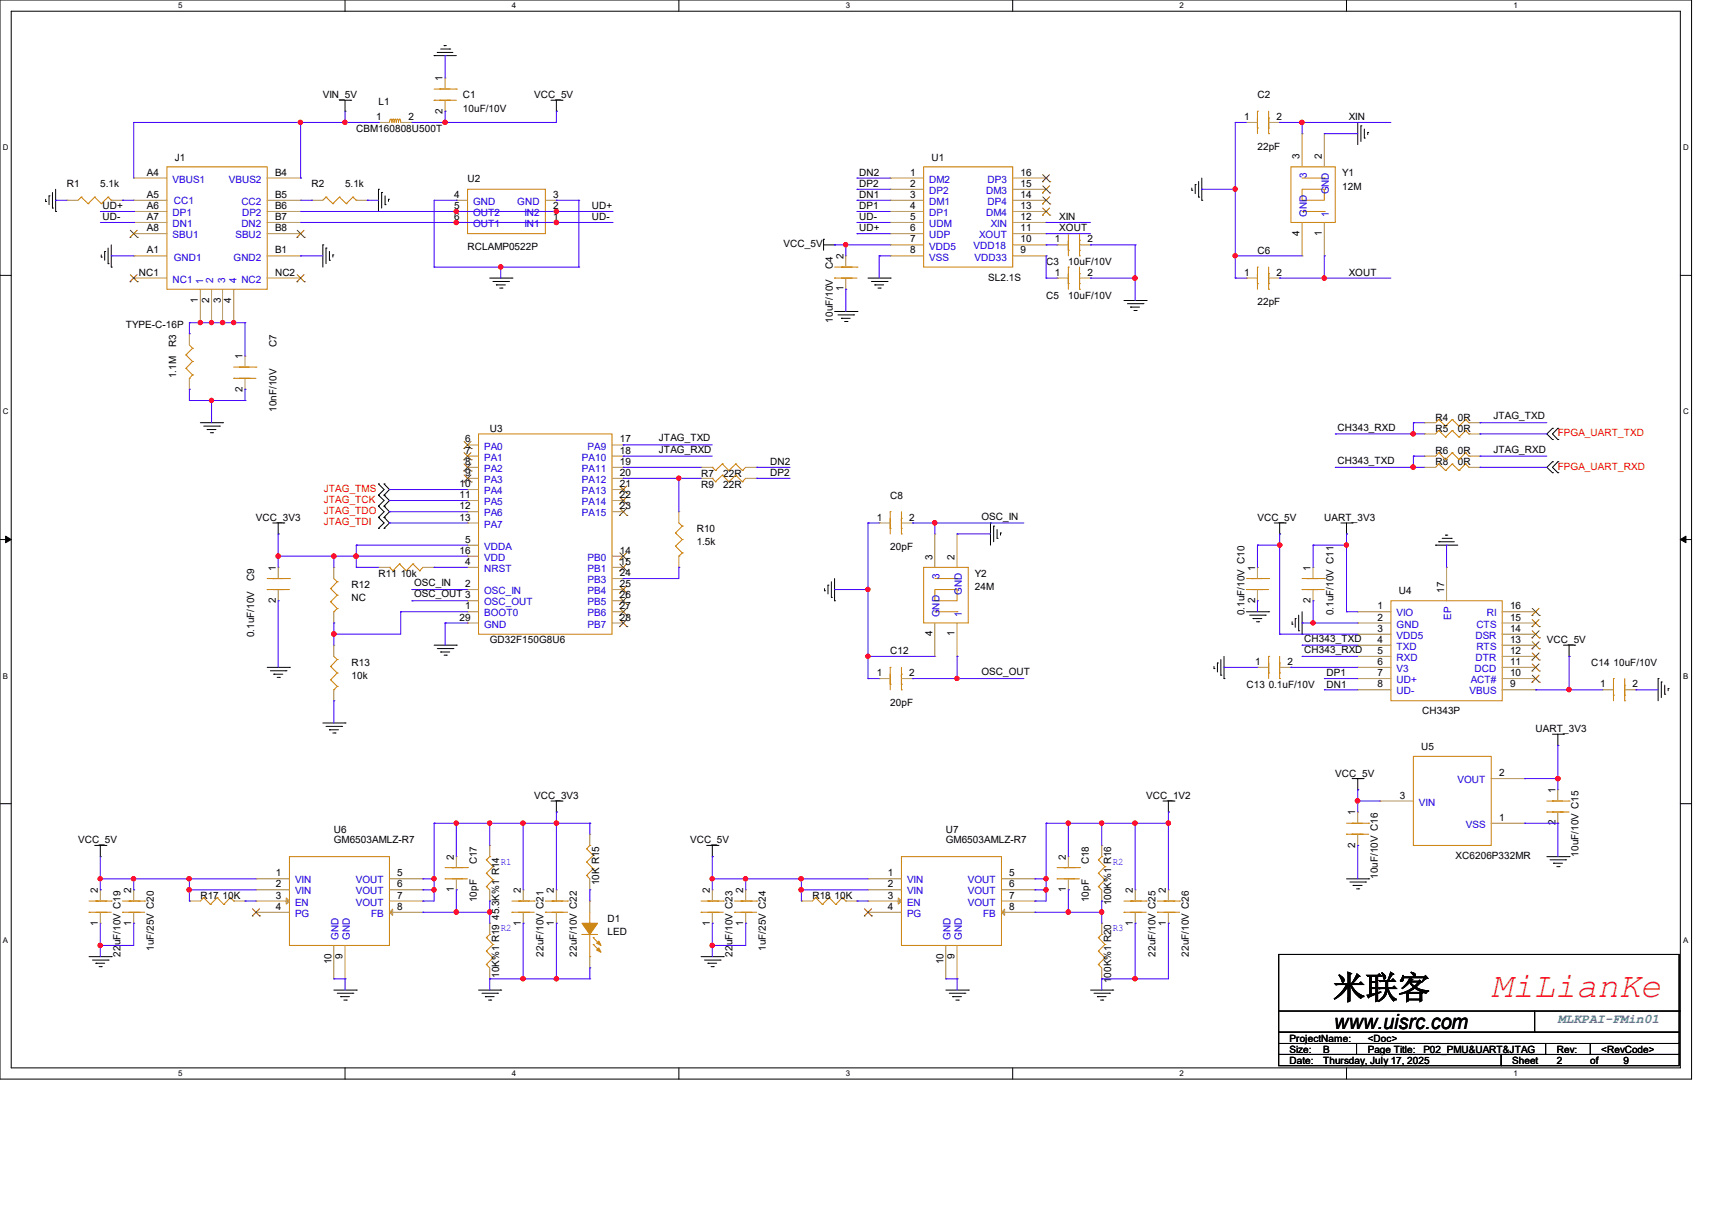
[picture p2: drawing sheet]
<svg xmlns="http://www.w3.org/2000/svg" width="297mm" height="210mm" viewBox="0 0 297 210" stroke-linecap="round" stroke-linejoin="round" font-family="sans-serif">
<defs><g id="words">
<text font-size="6.1" fill="#ff0080" x="258.7" y="173">MiLianKe</text>
<text font-size="5.6" x="231.3" y="173.3">米联客</text>
<text font-size="3.6" x="231.5" y="178.6">www.uisrc.com</text>
<text font-size="2.3" fill="#408080" x="270.3" y="177.6">MLKPAI-FMin01</text>
<g font-size="1.7">
<text x="56" y="17.1">VIN_5V</text>
<text x="76.8" y="14.1" transform="rotate(-90 76.8 14.1)">1</text>
<text x="80.3" y="17.1">C1</text>
<text x="92.7" y="17.1">VCC_5V</text>
<text x="218.1" y="17.1">C2</text>
<text x="61.8" y="22.9">CBM160808U500T</text>
<text x="65.2" y="20.8">1</text>
<text x="65.7" y="18.2">L1</text>
<text x="70.9" y="20.8">2</text>
<text x="76.8" y="19.7" transform="rotate(-90 76.8 19.7)">2</text>
<text x="80.3" y="19.4">10uF/10V</text>
<text x="215.8" y="20.8">1</text>
<text x="221.4" y="20.8">2</text>
<text x="234" y="20.9">XIN</text>
<text x="30.3" y="27.9">J1</text>
<text x="161.6" y="27.9">U1</text>
<text x="218.1" y="26">22pF</text>
<text x="225.5" y="27.6" transform="rotate(-90 225.5 27.6)">3</text>
<text x="229.3" y="27.6" transform="rotate(-90 229.3 27.6)">2</text>
<text x="11.6" y="32.5">R1</text>
<text x="17.4" y="32.5">5.1k</text>
<text x="25.5" y="34.3">A5</text>
<text x="25.5" y="30.5">A4</text>
<text x="47.7" y="34.3">B5</text>
<text x="47.7" y="30.5">B4</text>
<text x="54.1" y="32.5">R2</text>
<text x="59.9" y="32.5">5.1k</text>
<text x="78.8" y="34.3">4</text>
<text x="81.1" y="31.5">U2</text>
<text x="96" y="34.3">3</text>
<text x="149.1" y="30.5">DN2</text>
<text x="149.1" y="32.5">DP2</text>
<text x="149.1" y="34.4">DN1</text>
<text x="157.9" y="34.3">3</text>
<text x="157.9" y="30.5">1</text>
<text x="157.9" y="32.4">2</text>
<text x="177" y="32.4">15</text>
<text x="177" y="30.5">16</text>
<text x="177" y="34.3">14</text>
<text x="232.8" y="30.6">Y1</text>
<text x="232.8" y="32.9">12M</text>
<text x="17.8" y="36.3">UD+</text>
<text x="17.8" y="38.2">UD-</text>
<text x="25.5" y="38.2">A7</text>
<text x="25.5" y="36.3">A6</text>
<text x="25.5" y="40.1">A8</text>
<text x="47.7" y="38.2">B7</text>
<text x="47.7" y="36.3">B6</text>
<text x="47.7" y="40.1">B8</text>
<text x="78.8" y="36.3">5</text>
<text x="78.8" y="38.2">6</text>
<text x="96" y="38.2">1</text>
<text x="96" y="36.3">2</text>
<text x="102.7" y="36.3">UD+</text>
<text x="102.7" y="38.2">UD-</text>
<text x="149.1" y="36.3">DP1</text>
<text x="149.1" y="38.2">UD-</text>
<text x="149.1" y="40.2">UD+</text>
<text x="157.9" y="36.3">4</text>
<text x="157.9" y="38.2">5</text>
<text x="157.9" y="40.1">6</text>
<text x="177" y="36.3">13</text>
<text x="177" y="38.2">12</text>
<text x="177" y="40.1">11</text>
<text x="183.8" y="38.2">XIN</text>
<text x="183.8" y="40.2">XOUT</text>
<text x="225.5" y="40.9" transform="rotate(-90 225.5 40.9)">4</text>
<text x="229.3" y="40.9" transform="rotate(-90 229.3 40.9)">1</text>
<text x="24.1" y="47.8">NC1</text>
<text x="25.5" y="44">A1</text>
<text x="47.7" y="44">B1</text>
<text x="47.7" y="47.8">NC2</text>
<text x="81.1" y="43.3">RCLAMP0522P</text>
<text x="135.9" y="42.9">VCC_5V</text>
<text x="144.5" y="46.7" transform="rotate(-90 144.5 46.7)">C4</text>
<text x="146.3" y="45" transform="rotate(-90 146.3 45)">2</text>
<text x="157.9" y="42.1">7</text>
<text x="157.9" y="44">8</text>
<text x="177" y="42.1">10</text>
<text x="177" y="44">9</text>
<text x="181.5" y="46">C3</text>
<text x="183" y="42.1">1</text>
<text x="183" y="47.8">1</text>
<text x="185.3" y="46">10uF/10V</text>
<text x="188.6" y="42.1">2</text>
<text x="188.6" y="47.8">2</text>
<text x="215.8" y="47.8">1</text>
<text x="218.1" y="44.1">C6</text>
<text x="221.4" y="47.8">2</text>
<text x="234" y="47.9">XOUT</text>
<text x="34.3" y="52.5" transform="rotate(-90 34.3 52.5)">1</text>
<text x="36.3" y="52.5" transform="rotate(-90 36.3 52.5)">2</text>
<text x="38.3" y="52.5" transform="rotate(-90 38.3 52.5)">3</text>
<text x="40.1" y="52.5" transform="rotate(-90 40.1 52.5)">4</text>
<text x="146.3" y="50.6" transform="rotate(-90 146.3 50.6)">1</text>
<text x="171.4" y="48.7">SL2.1S</text>
<text x="181.5" y="51.8">C5</text>
<text x="185.3" y="51.8">10uF/10V</text>
<text x="218.1" y="53">22pF</text>
<text x="21.8" y="56.9">TYPE-C-16P</text>
<text x="144.5" y="56" transform="rotate(-90 144.5 56)">10uF/10V</text>
<text x="30.6" y="65.7" transform="rotate(-90 30.6 65.7)">1.1M</text>
<text x="30.6" y="60.2" transform="rotate(-90 30.6 60.2)">R3</text>
<text x="42.1" y="62.4" transform="rotate(-90 42.1 62.4)">1</text>
<text x="48" y="60.2" transform="rotate(-90 48 60.2)">C7</text>
<text x="42.1" y="68" transform="rotate(-90 42.1 68)">2</text>
<text x="48" y="71.5" transform="rotate(-90 48 71.5)">10nF/10V</text>
<text x="80.7" y="76.8">6</text>
<text x="85" y="75">U3</text>
<text x="107.5" y="76.8">17</text>
<text x="114.3" y="76.6">JTAG_TXD</text>
<text x="232" y="74.7">CH343_RXD</text>
<text x="249" y="73.1">R4</text>
<text x="249" y="75">R5</text>
<text x="252.9" y="73.1">0R</text>
<text x="252.9" y="75">0R</text>
<text x="259.1" y="72.8">JTAG_TXD</text>
<text x="80.7" y="78.7">7</text>
<text x="80.7" y="80.7">8</text>
<text x="80.7" y="82.6">9</text>
<text x="107.5" y="78.7">18</text>
<text x="107.5" y="80.7">19</text>
<text x="107.5" y="82.6">20</text>
<text x="114.3" y="78.6">JTAG_RXD</text>
<text x="121.6" y="82.7">R7</text>
<text x="125.5" y="82.7">22R</text>
<text x="133.6" y="80.7">DN2</text>
<text x="133.6" y="82.6">DP2</text>
<text x="232" y="80.5">CH343_TXD</text>
<text x="249" y="80.8">R8</text>
<text x="249" y="78.8">R6</text>
<text x="252.9" y="80.8">0R</text>
<text x="252.9" y="78.8">0R</text>
<text x="259.1" y="78.6">JTAG_RXD</text>
<text x="79.7" y="84.5">10</text>
<text x="79.7" y="86.4">11</text>
<text x="79.7" y="88.4">12</text>
<text x="107.5" y="84.5">21</text>
<text x="107.5" y="86.4">22</text>
<text x="107.5" y="88.4">23</text>
<text x="121.6" y="84.6">R9</text>
<text x="125.5" y="84.6">22R</text>
<text x="154.4" y="86.6">C8</text>
<text x="44.4" y="90.4">VCC_3V3</text>
<text x="79.7" y="90.3">13</text>
<text x="80.7" y="94.2">5</text>
<text x="120.9" y="92.4">R10</text>
<text x="120.9" y="94.7">1.5k</text>
<text x="152.1" y="90.3">1</text>
<text x="154.4" y="95.5">20pF</text>
<text x="157.7" y="90.3">2</text>
<text x="170.3" y="90.2">OSC_IN</text>
<text x="218.1" y="90.4">VCC_5V</text>
<text x="229.7" y="90.4">UART_3V3</text>
<text x="44.1" y="100.8" transform="rotate(-90 44.1 100.8)">C9</text>
<text x="47.8" y="99.1" transform="rotate(-90 47.8 99.1)">1</text>
<text x="65.7" y="100.1">R11</text>
<text x="69.5" y="100.1">10k</text>
<text x="71.8" y="101.7">OSC_IN</text>
<text x="79.7" y="96.1">16</text>
<text x="80.7" y="98">4</text>
<text x="80.7" y="101.9">2</text>
<text x="107.5" y="96.1">14</text>
<text x="107.5" y="98">15</text>
<text x="107.5" y="100">24</text>
<text x="107.5" y="101.9">25</text>
<text x="161.8" y="97.1" transform="rotate(-90 161.8 97.1)">3</text>
<text x="165.6" y="97.1" transform="rotate(-90 165.6 97.1)">2</text>
<text x="169.1" y="100.1">Y2</text>
<text x="217.7" y="99.1" transform="rotate(-90 217.7 99.1)">1</text>
<text x="227.4" y="99.1" transform="rotate(-90 227.4 99.1)">1</text>
<text x="47.8" y="104.6" transform="rotate(-90 47.8 104.6)">2</text>
<text x="61" y="102">R12</text>
<text x="61" y="104.3">NC</text>
<text x="71.8" y="103.7">OSC_OUT 3</text>
<text x="79.7" y="107.7">29</text>
<text x="80.7" y="105.7">1</text>
<text x="107.5" y="103.8">26</text>
<text x="107.5" y="105.7">27</text>
<text x="107.5" y="107.7">28</text>
<text x="169.1" y="102.4">24M</text>
<text x="215.9" y="106.8" transform="rotate(-90 215.9 106.8)">0.1uF/10V C10</text>
<text x="217.7" y="104.6" transform="rotate(-90 217.7 104.6)">2</text>
<text x="227.4" y="104.6" transform="rotate(-90 227.4 104.6)">2</text>
<text x="231.4" y="106.8" transform="rotate(-90 231.4 106.8)">0.1uF/10V C11</text>
<text x="239" y="107.7">2</text>
<text x="239" y="105.7">1</text>
<text x="242.7" y="103.2">U4</text>
<text x="250.5" y="102.9" transform="rotate(-90 250.5 102.9)">17</text>
<text x="262" y="107.7">15</text>
<text x="262" y="105.7">16</text>
<text x="44.1" y="110.6" transform="rotate(-90 44.1 110.6)">0.1uF/10V</text>
<text x="85" y="111.7">GD32F150G8U6</text>
<text x="154.4" y="113.6">C12</text>
<text x="161.8" y="110.4" transform="rotate(-90 161.8 110.4)">4</text>
<text x="165.6" y="110.4" transform="rotate(-90 165.6 110.4)">1</text>
<text x="226.3" y="113.3">CH343_RXD</text>
<text x="226.3" y="111.4">CH343_TXD</text>
<text x="239" y="113.5">5</text>
<text x="239" y="111.5">4</text>
<text x="239" y="109.6">3</text>
<text x="262" y="109.6">14</text>
<text x="262" y="113.5">12</text>
<text x="262" y="111.5">13</text>
<text x="268.4" y="111.7">VCC_5V</text>
<text x="61" y="115.5">R13</text>
<text x="61" y="117.9">10k</text>
<text x="152.1" y="117.3">1</text>
<text x="157.7" y="117.3">2</text>
<text x="170.3" y="117.2">OSC_OUT</text>
<text x="216.2" y="119.4">C13</text>
<text x="217.8" y="115.4">1</text>
<text x="220.1" y="119.4">0.1uF/10V</text>
<text x="223.4" y="115.4">2</text>
<text x="230.1" y="117.4">DP1</text>
<text x="230.1" y="119.3">DN1</text>
<text x="239" y="117.3">7</text>
<text x="239" y="119.3">8</text>
<text x="239" y="115.4">6</text>
<text x="262" y="117.3">10</text>
<text x="262" y="115.4">11</text>
<text x="262" y="119.3">9</text>
<text x="276.1" y="115.5">C14</text>
<text x="277.6" y="119.3">1</text>
<text x="279.9" y="115.5">10uF/10V</text>
<text x="283.2" y="119.3">2</text>
<text x="154.4" y="122.5">20pF</text>
<text x="246.7" y="124">CH343P</text>
<text x="246.5" y="130.2">U5</text>
<text x="266.4" y="127.1">UART_3V3</text>
<text x="231.6" y="134.8">VCC_5V</text>
<text x="260.1" y="134.7">2</text>
<text x="269.8" y="137.7" transform="rotate(-90 269.8 137.7)">1</text>
<text x="92.7" y="138.7">VCC_3V3</text>
<text x="198.8" y="138.7">VCC_1V2</text>
<text x="235.1" y="141.5" transform="rotate(-90 235.1 141.5)">1</text>
<text x="242.9" y="138.6">3</text>
<text x="260.1" y="142.5">1</text>
<text x="269.8" y="143.3" transform="rotate(-90 269.8 143.3)">2</text>
<text x="13.5" y="146.4">VCC_5V</text>
<text x="57.9" y="144.5">U6</text>
<text x="57.9" y="146.4">GM6503AMLZ-R7</text>
<text x="78.7" y="149.2" transform="rotate(-90 78.7 149.2)">2</text>
<text x="119.7" y="146.4">VCC_5V</text>
<text x="164.1" y="144.5">U7</text>
<text x="164.1" y="146.4">GM6503AMLZ-R7</text>
<text x="184.9" y="149.2" transform="rotate(-90 184.9 149.2)">2</text>
<text x="235.1" y="147.1" transform="rotate(-90 235.1 147.1)">2</text>
<text x="252.5" y="149.1">XC6206P332MR</text>
<text x="273.8" y="148.7" transform="rotate(-90 273.8 148.7)">10uF/10V C15</text>
<text x="17" y="155" transform="rotate(-90 17 155)">2</text>
<text x="22.8" y="155" transform="rotate(-90 22.8 155)">2</text>
<text x="47.9" y="156">3</text>
<text x="47.9" y="152.1">1</text>
<text x="47.9" y="154">2</text>
<text x="68.9" y="152.1">5</text>
<text x="68.9" y="154">6</text>
<text x="68.9" y="156">7</text>
<text x="78.7" y="154.9" transform="rotate(-90 78.7 154.9)">1</text>
<text x="82.7" y="150" transform="rotate(-90 82.7 150)">C17</text>
<text x="90.3" y="155" transform="rotate(-90 90.3 155)">2</text>
<text x="96.1" y="155" transform="rotate(-90 96.1 155)">2</text>
<text x="103.9" y="153.7" transform="rotate(-90 103.9 153.7)">10K R15</text>
<text x="123.1" y="155" transform="rotate(-90 123.1 155)">2</text>
<text x="128.9" y="155" transform="rotate(-90 128.9 155)">2</text>
<text x="154.1" y="156">3</text>
<text x="154.1" y="152.1">1</text>
<text x="154.1" y="154">2</text>
<text x="175.1" y="152.1">5</text>
<text x="175.1" y="154">6</text>
<text x="175.1" y="156">7</text>
<text x="184.9" y="154.9" transform="rotate(-90 184.9 154.9)">1</text>
<text x="188.9" y="150" transform="rotate(-90 188.9 150)">C18</text>
<text x="196.5" y="155" transform="rotate(-90 196.5 155)">2</text>
<text x="202.3" y="155" transform="rotate(-90 202.3 155)">2</text>
<text x="239.1" y="152.5" transform="rotate(-90 239.1 152.5)">10uF/10V C16</text>
<text x="17" y="160.7" transform="rotate(-90 17 160.7)">1</text>
<text x="22.8" y="160.7" transform="rotate(-90 22.8 160.7)">1</text>
<text x="34.8" y="156">R17</text>
<text x="38.6" y="156">10K</text>
<text x="47.9" y="157.9">4</text>
<text x="68.9" y="157.9">8</text>
<text x="82.7" y="156.6" transform="rotate(-90 82.7 156.6)">10pF</text>
<text x="86.6" y="159.7" transform="rotate(-90 86.6 159.7)">45.3K%1 R14</text>
<text x="90.3" y="160.7" transform="rotate(-90 90.3 160.7)">1</text>
<text x="96.1" y="160.7" transform="rotate(-90 96.1 160.7)">1</text>
<text x="105.4" y="159.9">D1</text>
<text x="123.1" y="160.7" transform="rotate(-90 123.1 160.7)">1</text>
<text x="128.9" y="160.7" transform="rotate(-90 128.9 160.7)">1</text>
<text x="140.9" y="156">R18</text>
<text x="144.8" y="156">10K</text>
<text x="154.1" y="157.9">4</text>
<text x="175.1" y="157.9">8</text>
<text x="188.9" y="156.6" transform="rotate(-90 188.9 156.6)">10pF</text>
<text x="192.7" y="157.1" transform="rotate(-90 192.7 157.1)">100K%1 R16</text>
<text x="196.5" y="160.7" transform="rotate(-90 196.5 160.7)">1</text>
<text x="202.3" y="160.7" transform="rotate(-90 202.3 160.7)">1</text>
<text x="20.9" y="166" transform="rotate(-90 20.9 166)">22</text>
<text x="20.9" y="164.1" transform="rotate(-90 20.9 164.1)">uF/10V C19</text>
<text x="26.7" y="165.1" transform="rotate(-90 26.7 165.1)">1uF/25V C20</text>
<text x="57.5" y="167.4" transform="rotate(-90 57.5 167.4)">10</text>
<text x="59.4" y="166.4" transform="rotate(-90 59.4 166.4)">9</text>
<text x="94.3" y="166" transform="rotate(-90 94.3 166)">22uF/10V C21</text>
<text x="100.1" y="166" transform="rotate(-90 100.1 166)">22uF/10V C22</text>
<text x="105.4" y="162.2">LED</text>
<text x="127.1" y="166" transform="rotate(-90 127.1 166)">22</text>
<text x="127.1" y="164.1" transform="rotate(-90 127.1 164.1)">uF/10V C23</text>
<text x="132.9" y="165.1" transform="rotate(-90 132.9 165.1)">1uF/25V C24</text>
<text x="163.7" y="167.4" transform="rotate(-90 163.7 167.4)">10</text>
<text x="165.6" y="166.4" transform="rotate(-90 165.6 166.4)">9</text>
<text x="200.4" y="166" transform="rotate(-90 200.4 166)">22uF/10V C25</text>
<text x="206.2" y="166" transform="rotate(-90 206.2 166)">22uF/10V C26</text>
<text x="86.6" y="169.7" transform="rotate(-90 86.6 169.7)">10K%1 R19</text>
<text x="192.7" y="170.6" transform="rotate(-90 192.7 170.6)">1</text>
<text x="192.7" y="169.7" transform="rotate(-90 192.7 169.7)">00K%1 R20</text>
<text x="223.7" y="184.6">Date:</text>
<text x="223.7" y="180.8">ProjectName:</text>
<text x="223.7" y="182.7">Size:</text>
<text x="229.5" y="182.7">B</text>
<text x="229.5" y="184.6">Thursday, July 17, 2025</text>
<text x="237.3" y="182.7">Page Title:</text>
<text x="237.3" y="180.8">&lt;Doc&gt;</text>
<text x="246.9" y="182.7">P02_PMU&amp;UART&amp;JTAG</text>
<text x="262.3" y="184.6">Sheet</text>
<text x="270.1" y="182.7">Rev:</text>
<text x="270.1" y="184.6">2</text>
<text x="275.9" y="184.6">of</text>
<text x="277.8" y="182.7">&lt;RevCode&gt;</text>
<text x="281.6" y="184.6">9</text>
</g>
<g font-size="1.7" fill="#00c">
<text x="29.9" y="31.7">VBUS1</text>
<text x="30.1" y="35.4">CC1</text>
<text x="39.7" y="31.7">VBUS2</text>
<text x="41.9" y="35.6">CC2</text>
<text x="82.1" y="35.6">GND</text>
<text x="89.7" y="35.6">GND</text>
<text x="161.2" y="35.6">DM1</text>
<text x="161.2" y="31.7">DM2</text>
<text x="161.2" y="33.7">DP2</text>
<text x="171.1" y="33.7">DM3</text>
<text x="171.3" y="31.7">DP3</text>
<text x="171.3" y="35.6">DP4</text>
<text x="226.7" y="30.9" transform="rotate(-90 226.7 30.9)">3</text>
<text x="230.5" y="33.7" transform="rotate(-90 230.5 33.7)">GND</text>
<text x="29.9" y="39.4">DN1</text>
<text x="29.9" y="37.5">DP1</text>
<text x="29.9" y="41.4">SBU1</text>
<text x="40.9" y="41.4">SBU2</text>
<text x="41.9" y="39.4">DN2</text>
<text x="42" y="37.5">DP2</text>
<text x="82.1" y="37.5">OUT2</text>
<text x="82.1" y="39.4">OUT1</text>
<text x="91" y="39.4">IN1</text>
<text x="91" y="37.5">IN2</text>
<text x="161.2" y="37.5">DP1</text>
<text x="161.2" y="39.4">UDM</text>
<text x="161.2" y="41.4">UDP</text>
<text x="169.8" y="41.4">XOUT</text>
<text x="171.1" y="37.5">DM4</text>
<text x="171.9" y="39.4">XIN</text>
<text x="226.7" y="37.6" transform="rotate(-90 226.7 37.6)">G</text>
<text x="226.7" y="36.3" transform="rotate(-90 226.7 36.3)">ND</text>
<text x="230.5" y="37.6" transform="rotate(-90 230.5 37.6)">1</text>
<text x="30.1" y="45.3">GND1</text>
<text x="40.5" y="45.2">GND2</text>
<text x="161.2" y="43.3">VDD5</text>
<text x="161.2" y="45.2">VSS</text>
<text x="168.9" y="43.1">VDD18</text>
<text x="169.1" y="45.2">VDD33</text>
<text x="29.9" y="49.1">NC1</text>
<text x="35.2" y="49.2" transform="rotate(-90 35.2 49.2)">1</text>
<text x="37" y="49.1" transform="rotate(-90 37 49.1)">2</text>
<text x="39.1" y="49.1" transform="rotate(-90 39.1 49.1)">3</text>
<text x="41" y="49.1" transform="rotate(-90 41 49.1)">4</text>
<text x="41.9" y="49.1">NC2</text>
<text x="84" y="78">PA0</text>
<text x="84" y="80">PA1</text>
<text x="84" y="81.9">PA2</text>
<text x="84" y="83.8">PA3</text>
<text x="101" y="80">PA10</text>
<text x="101" y="81.9">PA11</text>
<text x="101" y="83.8">PA12</text>
<text x="101.9" y="78">PA9</text>
<text x="84" y="85.8">PA4</text>
<text x="84" y="87.7">PA5</text>
<text x="84" y="89.6">PA6</text>
<text x="101" y="85.8">PA13</text>
<text x="101" y="87.7">PA14</text>
<text x="101" y="89.6">PA15</text>
<text x="84" y="91.6">PA7</text>
<text x="84" y="95.4">VDDA</text>
<text x="84" y="99.3">NRST</text>
<text x="84" y="97.3">VDD</text>
<text x="101.9" y="97.3">PB0</text>
<text x="101.9" y="99.3">PB1</text>
<text x="101.9" y="101.2">PB3</text>
<text x="163" y="100.4" transform="rotate(-90 163 100.4)">3</text>
<text x="84" y="107">BOOT0</text>
<text x="84" y="103.1">OSC_IN</text>
<text x="84" y="105.1">OSC_OUT</text>
<text x="101.9" y="103.1">PB4</text>
<text x="101.9" y="105.1">PB5</text>
<text x="101.9" y="107">PB6</text>
<text x="163" y="107.1" transform="rotate(-90 163 107.1)">G</text>
<text x="163" y="105.8" transform="rotate(-90 163 105.8)">ND</text>
<text x="166.8" y="107.1" transform="rotate(-90 166.8 107.1)">1</text>
<text x="166.8" y="103.3" transform="rotate(-90 166.8 103.3)">GND</text>
<text x="242.3" y="107">VIO</text>
<text x="251.8" y="107.5" transform="rotate(-90 251.8 107.5)">EP</text>
<text x="257.9" y="107">RI</text>
<text x="84" y="108.9">GND</text>
<text x="101.9" y="108.9">PB7</text>
<text x="242.3" y="108.9">GND</text>
<text x="242.3" y="112.8">TXD</text>
<text x="242.3" y="110.9">VDD5</text>
<text x="255.9" y="110.9">DSR</text>
<text x="256.1" y="108.9">CTS</text>
<text x="256.1" y="112.8">RTS</text>
<text x="242.3" y="114.7">RXD</text>
<text x="242.3" y="118.6">UD+</text>
<text x="242.3" y="116.6">V3</text>
<text x="255.1" y="118.6">ACT#</text>
<text x="255.8" y="116.6">DCD</text>
<text x="256" y="114.7">DTR</text>
<text x="242.3" y="120.5">UD-</text>
<text x="254.9" y="120.5">VBUS</text>
<text x="252.9" y="135.9">VOUT</text>
<text x="246.2" y="139.8">VIN</text>
<text x="254.3" y="143.7">VSS</text>
<text x="51.2" y="153.3">VIN</text>
<text x="51.2" y="155.2">VIN</text>
<text x="61.7" y="153.3">VOUT</text>
<text x="61.7" y="155.2">VOUT</text>
<text x="157.4" y="153.3">VIN</text>
<text x="157.4" y="155.2">VIN</text>
<text x="167.9" y="153.3">VOUT</text>
<text x="167.9" y="155.2">VOUT</text>
<text x="51.2" y="157.2">EN</text>
<text x="51.2" y="159.1">PG</text>
<text x="61.7" y="157.2">VOUT</text>
<text x="64.4" y="159.1">FB</text>
<text x="157.4" y="157.2">EN</text>
<text x="157.4" y="159.1">PG</text>
<text x="167.9" y="157.2">VOUT</text>
<text x="170.6" y="159.1">FB</text>
<text x="58.7" y="163.1" transform="rotate(-90 58.7 163.1)">GND</text>
<text x="60.7" y="163.1" transform="rotate(-90 60.7 163.1)">GND</text>
<text x="164.9" y="163.1" transform="rotate(-90 164.9 163.1)">GND</text>
<text x="166.8" y="163.1" transform="rotate(-90 166.8 163.1)">GND</text>
</g>
<g font-size="1.7" fill="#f00">
<text x="270.3" y="75.7">FPGA_UART_TXD</text>
<text x="270.3" y="81.5">FPGA_UART_RXD</text>
<text x="56.2" y="89.3">JTAG_TDO</text>
<text x="56.2" y="85.4">JTAG_TMS</text>
<text x="56.2" y="87.3">JTAG_TCK</text>
<text x="56.2" y="91.2">JTAG_TDI</text>
</g>
<g font-size="1.7" fill="#00f">
<text x="86.9" y="150.1">R1</text>
<text x="193" y="150.1">R2</text>
<text x="86.9" y="161.6">R2</text>
<text x="193" y="161.6">R3</text>
</g>
<g font-size="1.4">
<text x="30.9" y="1.4">5</text>
<text x="88.8" y="1.4">4</text>
<text x="146.7" y="1.4">3</text>
<text x="204.6" y="1.4">2</text>
<text x="262.6" y="1.4">1</text>
<text x=".5" y="26.1">D</text>
<text x="292" y="26.1">D</text>
<text x=".5" y="71.9">C</text>
<text x="292" y="71.9">C</text>
<text x=".5" y="117.8">B</text>
<text x="292" y="117.8">B</text>
<text x=".5" y="163.6">A</text>
<text x="292" y="163.6">A</text>
<text x="30.9" y="186.8">5</text>
<text x="88.8" y="186.8">4</text>
<text x="146.7" y="186.8">3</text>
<text x="204.6" y="186.8">2</text>
<text x="262.6" y="186.8">1</text>
</g>
</g></defs>
<g fill="none" stroke="#000" stroke-width=".17">
<path d="M0 0h293.5v187.3h-293.5zM1.9 1.9h289.6v183.4h-289.6zM58.9 17.4h1.9M59.9 19.3h.1M59.9 0v1.9M59.9 17.4v1.9M60.8 17.4h.1M75.3 9.7h.1M75.3 9.7h3.9M75.9 9.1h.1M75.9 9.1h2.7M76.5 8.5h1.5"/>
<path d="M77 7.9h.1M77 7.9h.4M78 8.5h.1M95.6 17.4h1.9M96.5 19.3h.1M96.5 17.4v1.9M97.5 17.4h.1M117.8 0v1.9M175.7 0v1.9M233.6 0v1.9M7.9 35h.1M7.9 34.6v.4"/>
<path d="M8.5 34h.1M8.5 34v1.5M9.1 36.1h.1M9.1 33.4v2.7M9.7 36.7h.1M9.7 32.9v3.8M65.7 32.9h.1M65.7 32.9v3.8M66.2 33.4h.1M66.2 33.4v2.7M66.8 35.5h.1M66.8 34v1.5"/>
<path d="M67.4 34.6h.1M67.4 34.6v.4M206.8 33h.1M206.8 32.6v.4M207.3 32h.1M207.3 32v1.6M207.9 34.2h.1M207.9 31.5v2.7M208.5 34.8h.1M208.5 30.9v3.9M235.5 21.3h.1M235.5 21.3v3.8"/>
<path d="M236.1 21.8h.1M236.1 21.8v2.8M236.7 24h.1M236.7 22.4v1.6M237.3 23h.1M237.3 23v.4M0 47.8h1.9M17.6 44.6h.1M17.6 44.2v.4M18.2 43.6h.1M18.2 43.6v1.6M18.8 45.8h.1"/>
<path d="M18.8 43.1v2.7M19.3 46.4h.1M19.3 42.5v3.9M56 42.5h.1M56 42.5v3.9M56.6 43.1h.1M56.6 43.1v2.7M57.1 45.2h.1M57.1 43.6v1.6M57.7 44.2h.1M57.7 44.2v.4M85 48.3h3.8"/>
<path d="M85.5 48.9h2.7M86.1 49.4h.1M86.1 49.4h1.6M86.7 50h.4M87.1 50h.1M88.2 48.9h.1M88.8 48.3h.1M142.9 41.5h.1M142.9 42.5h1.9M142.9 41.5v1.9M144.8 42.5h.1M144.8 54.1h3.9"/>
<path d="M145.4 54.7h2.7M146 55.2h.1M146 55.2h1.5M146.5 55.8h.4M146.9 55.8h.1M148.1 54.7h.1M148.7 54.1h.1M150.6 48.3h3.8M151.2 48.9h2.7M151.8 49.4h.1M151.8 49.4h1.5M152.3 50h.4"/>
<path d="M152.7 50h.1M153.9 48.9h.1M154.4 48.3h.1M195 52.2h3.8M195.6 52.7h2.7M196.1 53.3h.1M196.1 53.3h1.6M196.7 53.9h.4M197.1 53.9h.1M198.3 52.7h.1M198.8 52.2h.1M291.5 47.8h2"/>
<path d="M34.8 73.4h3.8M35.3 74h2.8M35.9 74.5h.1M35.9 74.5h1.6M36.5 75.1h.4M36.9 75.1h.1M38.1 74h.1M38.6 73.4h.1M269.3 74.3h.1M269.3 76.3h.1M269.3 74.3l-.9 1 .9 1M270.3 76.3h.1"/>
<path d="M270.3 74.3h.1M270.3 74.3l-1 1 1 1M0 93.6h1.9M1 93l.9 .6-.9 .6zM47.3 90.8h1.9M48.3 92.7h.1M48.3 90.8v1.9M49.2 90.8h.1M65.7 87.8h.1M65.7 89.8h.1M65.7 84h.1M65.7 85.9h.1"/>
<path d="M65.7 91.7h.1M65.7 87.8l.9 1-.9 1M65.7 84l.9 1-.9 .9M65.7 89.8l.9 1-.9 .9M65.7 85.9l.9 1-.9 .9M66.6 89.8h.1M66.6 87.8h.1M66.6 85.9h.1M66.6 84h.1M66.6 91.7h.1M66.6 87.8l1 1-1 1M66.6 84l1 1-1 .9"/>
<path d="M66.6 89.8l1 1-1 .9M66.6 85.9l1 1-1 .9M171.8 90.8h.1M171.8 90.8v3.8M172.4 91.3h.1M172.4 91.3v2.7M173 93.4h.1M173 91.9v1.5M173.6 92.5h.1M173.6 92.5v.4M221.1 90.8h1.9M222 92.7h.1"/>
<path d="M222 90.8v1.9M223 90.8h.1M232.6 90.8h2M233.6 92.7h.1M233.6 90.8v1.9M234.6 90.8h.1M249 94.6h.1M249 94.6h3.9M249.6 94h.1M249.6 94h2.7M250.2 93.4h1.6M250.8 92.9h.1"/>
<path d="M250.8 92.9h.4M251.8 93.4h.1M269.3 80.1h.1M269.3 82h.1M269.3 80.1l-.9 1 .9 .9M270.3 82h.1M270.3 80.1h.1M270.3 80.1l-1 1 1 .9M291.5 93.6l1-.6v1.2zM291.5 93.6h2M46.4 115.8h3.8M46.9 116.4h2.7"/>
<path d="M47.5 117h.1M47.5 117h1.6M48.1 117.6h.4M48.5 117.6h.1M49.6 116.4h.1M50.2 115.8h.1M75.3 112h3.9M75.9 112.6h2.7M76.5 113.2h.1M76.5 113.2h1.5M77 113.7h.4M77.4 113.7h.1"/>
<path d="M78.6 112.6h.1M79.2 112h.1M143 102.5h.1M143 102.2v.3M143.6 101.6h.1M143.6 101.6v1.5M144.2 103.7h.1M144.2 101v2.7M144.8 104.3h.1M144.8 100.4v3.9M210.6 116h.1M210.6 115.7v.3"/>
<path d="M211.2 115.1h.1M211.2 115.1v1.5M211.8 117.2h.1M211.8 114.5v2.7M212.3 117.8h.1M212.3 113.9v3.9M216.2 106.2h3.9M216.8 106.8h2.7M217.4 107.4h.1M217.4 107.4h1.5M218 107.9h.4M218.4 107.9h.1"/>
<path d="M219.5 106.8h.1M220.1 106.2h.1M224.2 108.3h.1M224.2 107.9v.4M224.7 107.4h.1M224.7 107.4v1.5M225.3 109.5h.1M225.3 106.8v2.7M225.9 110.1h.1M225.9 106.2v3.9M271.2 112h2M272.2 113.9h.1"/>
<path d="M272.2 112v1.9M273.2 112h.1M287.7 117.8h.1M287.7 117.8v3.8M288.2 118.4h.1M288.2 118.4v2.7M288.8 118.9v1.6M289.4 119.5h.1M289.4 119.5v.4M0 139.5h1.9M56 125.5h3.9M56.6 126.1h2.7"/>
<path d="M57.1 126.7h.1M57.1 126.7h1.6M57.7 127.2h.4M58.1 127.2h.1M59.3 126.1h.1M59.9 125.5h.1M95.6 139h1.9M96.5 139v1.9M97.5 139h.1M201.8 139h1.9M202.7 139v1.9M203.7 139h.1"/>
<path d="M234.6 135.1h1.9M235.5 137.1h.1M235.5 135.1v2M236.5 135.1h.1M269.3 127.4h1.9M270.3 129.4h.1M270.3 127.4v2M271.2 127.4h.1M288.8 120.5h.1M291.5 139.5h2M16.4 146.7h2M17.4 148.7h.1"/>
<path d="M17.4 146.7v2M18.4 146.7h.1M96.5 140.9h.1M122.6 146.7h1.9M123.6 148.7h.1M123.6 146.7v2M124.5 146.7h.1M202.7 140.9h.1M233.6 152.5h3.8M234.2 153.1h2.7M234.7 153.7h.1M234.7 153.7h1.6"/>
<path d="M235.3 154.3h.4M235.7 154.3h.1M236.9 153.1h.1M237.4 152.5h.1M268.4 148.7h3.8M268.9 149.2h2.7M269.5 149.8h.1M269.5 149.8h1.6M270.1 150.4h.4M270.5 150.4h.1M271.6 149.2h.1M272.2 148.7h.1"/>
<path d="M15.5 166h3.8M16 166.6h2.8M16.6 167.2h.1M16.6 167.2h1.6M17.2 167.8h.4M17.6 167.8h.1M18.8 166.6h.1M19.3 166h.1M57.9 171.8h3.9M58.5 172.4h2.7M59.1 173h.1M59.1 173h1.5"/>
<path d="M59.6 173.6h.5M60.1 173.6h.1M61.2 172.4h.1M61.8 171.8h.1M83 171.8h3.9M83.6 172.4h2.7M84.2 173h.1M84.2 173h1.5M84.8 173.6h.3M85.1 173.6h.1M86.3 172.4h.1M86.9 171.8h.1"/>
<path d="M121.6 166h3.9M122.2 166.6h2.7M122.8 167.2h.1M122.8 167.2h1.5M123.4 167.8h.3M123.7 167.8h.1M124.9 166.6h.1M125.5 166h.1M164.1 171.8h3.9M164.7 172.4h2.7M165.3 173h.1M165.3 173h1.5"/>
<path d="M165.8 173.6h.4M166.2 173.6h.1M167.4 172.4h.1M168 171.8h.1M189.2 171.8h3.8M189.8 172.4h2.7M190.4 173h.1M190.4 173h1.5M190.9 173.6h.4M191.3 173.6h.1M192.5 172.4h.1M193 171.8h.1"/>
<path d="M221.8 165.7h69.5v13.5h-69.5zM221.8 179.2h69.5v1.9h-69.5zM221.8 175.5h69.5M266.2 179.2h.1M266.2 175.5v3.7M291.3 175.5h.1M59.9 185.3v2M117.8 185.3v2M175.7 185.3v2M221.8 181.1h13.5v1.9h-13.5zM221.8 183h38.6v2h-38.6zM233.6 185.3v2"/>
<path d="M235.3 181.1h32.8v1.9h-32.8zM260.4 183h30.9v2h-30.9zM275.9 181.1h15.4v1.9h-15.4z"/>
</g>
<path d="M1 93l.9 .6-.9 .6zM291.5 93.6l1-.6v1.2z" fill="#000"/>
<g fill="none" stroke="#cc8006" stroke-width=".17">
<path d="M29 29h17.4v21.2h-17.4zM56.6 34.2h.1M56.6 34.2l-.6 .6M56.6 34.2l1.1 1.1M57.7 35.3h.1M58.9 34.2h.1M58.9 34.2l-1.2 1.1M58.9 34.2l1.2 1.1M60.1 35.3h.1M61.2 34.2h.1M61.2 34.2l-1.1 1.1M61.2 34.2l.6 .6"/>
<path d="M61.8 34.8h.1M160.2 29h15.5v17.4h-15.5zM185.3 43.4h.1M185.3 40.6h.1M185.3 49.2h.1M185.3 46.4h.1M185.3 40.6v3.8M185.3 46.4v3.8M187.3 43.4h.1M187.3 41.7h.1M187.3 44.4h.1M187.3 49.2h.1"/>
<path d="M187.3 47.5h.1M187.3 50.2h.1M187.3 40.6v3.8M187.3 46.4v3.8M67.6 98.5h.1M67.6 98.5l.6 .6M68.2 99.1h.1M69.3 97.9h.1M69.3 97.9l1.2 1.2M69.3 97.9l-1.1 1.2M70.5 99.1h.1M71.6 97.9h.1"/>
<path d="M71.6 97.9l1.2 1.2M71.6 97.9l-1.1 1.2M72.8 99.1h.1M73.4 98.5l-.6 .6M117.2 92.5h.1M117.2 94.8h.1M117.2 92.5l1.2 1.1M117.2 94.8l1.2 1.2M117.8 96.5h.1M117.8 90.8l.6 .5M118.4 91.3h.1M118.4 93.6h.1"/>
<path d="M118.4 96h.1M118.4 91.3l-1.2 1.2M118.4 93.6l-1.2 1.2M118.4 96l-.6 .5M249.6 80.5h.1M249.6 80.5l-.6 .6M249.6 80.5l1.2 1.2M250.8 81.7h.1M251.9 80.5h.1M251.9 80.5l-1.1 1.2M251.9 80.5l1.2 1.2M253.1 81.7h.1"/>
<path d="M254.3 80.5h.1M254.3 80.5l-1.2 1.2M254.3 80.5l.5 .6M254.8 81.1h.1M46.4 102.3h.1M46.4 100.4h3.8M46.4 102.3h3.8M47.3 100.4h.1M47.3 102.3h.1M49.1 102.3h.1M50.2 100.4h.1M220.1 116.8h.1"/>
<path d="M220.1 113.9h.1M220.1 113.9v3.9M222 116.8h.1M222 115.1h.1M222 117.8h.1M222 113.9v3.9M241.3 104.3h19.3v17.3h-19.3zM15.5 158.3h.1M15.5 158.3h3.8M15.5 156.4h3.8M16.6 156.4h.1M18.4 158.3h.1"/>
<path d="M18.4 156.4h.1M19.3 156.4h.1M77.2 152.5h.1M77.2 152.5h3.9M77.2 150.6h3.9M78.4 150.6h.1M80.1 152.5h.1M80.1 150.6h.1M81.1 150.6h.1M156.4 148.7h17.3v15.4h-17.3zM195 158.3h.1M195 158.3h3.8"/>
<path d="M195 156.4h3.8M196.1 156.4h.1M197.9 158.3h.1M197.9 156.4h.1M198.8 156.4h.1M200.8 158.3h.1M200.8 158.3h3.8M200.8 156.4h3.8M201.9 156.4h.1M203.7 158.3h.1M203.7 156.4h.1M204.6 156.4h.1"/>
</g>
<g fill="none" stroke="#a84" stroke-width=".17">
<path d="M23.2 34.8h.1M23.2 38.6h.1M23.2 36.7h.1M23.2 30.9h.1M23.2 34.8h5.8M23.2 38.6h5.8M23.2 36.7h5.8M23.2 30.9h5.8M46.4 34.8h5.8M46.4 38.6h5.8M46.4 36.7h5.8M46.4 30.9h5.8"/>
<path d="M52.2 34.8h.1M52.2 38.6h.1M52.2 36.7h.1M52.2 30.9h.1M54.1 34.8h.1M54.1 34.8h1.9M61.8 34.8h1.9M63.7 34.8h.1M154.4 34.8h.1M154.4 30.9h.1M154.4 36.7h.1M154.4 32.9h.1"/>
<path d="M154.4 38.6h.1M154.4 34.8h5.8M154.4 38.6h5.8M154.4 36.7h5.8M154.4 30.9h5.8M154.4 32.9h5.8M175.7 34.8h5.8M175.7 38.6h5.8M175.7 36.7h5.8M175.7 30.9h5.8M175.7 32.9h5.8M181.5 32.9h.1"/>
<path d="M181.5 36.7h.1M181.5 30.9h.1M181.5 34.8h.1M181.5 38.6h.1M23.2 44.4h.1M23.2 48.3h.1M23.2 40.6h.1M23.2 44.4h5.8M23.2 48.3h5.8M23.2 40.6h5.8M34.8 56h.1M34.8 50.2v5.8"/>
<path d="M36.7 56h.1M36.7 50.2v5.8M38.6 56h.1M38.6 50.2v5.8M40.6 56h.1M40.6 50.2v5.8M46.4 44.4h5.8M46.4 48.3h5.8M46.4 40.6h5.8M52.2 44.4h.1M52.2 48.3h.1M52.2 40.6h.1"/>
<path d="M154.4 40.6h.1M154.4 42.5h.1M154.4 44.4h.1M154.4 42.5h5.8M154.4 44.4h5.8M154.4 40.6h5.8M175.7 42.5h5.8M175.7 44.4h5.8M175.7 40.6h5.8M181.5 42.5h.1M181.5 44.4h.1M181.5 40.6h.1"/>
<path d="M183.4 42.5h.1M183.4 48.3h.1M183.4 42.5h1.9M183.4 48.3h1.9M187.3 42.5h1.9M187.3 48.3h1.9M189.2 42.5h.1M189.2 48.3h.1M48.3 98.5h.1M48.3 98.5v1.9M65.7 98.5h.1M65.7 98.5h1.9"/>
<path d="M73.4 98.5h1.9M75.3 98.5h.1M117.8 88.8h.1M117.8 98.5h.1M117.8 88.8v2M117.8 96.5v2M247.1 81.1h.1M247.1 81.1h1.9M251 98.5h.1M251 98.5v5.8M254.8 81.1h2M256.8 81.1h.1"/>
<path d="M48.3 104.3h.1M48.3 102.3v2M218.1 115.8h.1M218.1 115.8h2M222 115.8h1.9M223.9 115.8h.1M235.5 108.1h.1M235.5 113.9h.1M235.5 112h.1M235.5 117.8h.1M235.5 119.7h.1M235.5 115.8h.1"/>
<path d="M235.5 110.1h.1M235.5 106.2h.1M235.5 115.8h5.8M235.5 117.8h5.8M235.5 108.1h5.8M235.5 110.1h5.8M235.5 113.9h5.8M235.5 106.2h5.8M235.5 112h5.8M235.5 119.7h5.8M260.6 115.8h5.8M260.6 117.8h5.8"/>
<path d="M260.6 108.1h5.8M260.6 110.1h5.8M260.6 113.9h5.8M260.6 106.2h5.8M260.6 112h5.8M260.6 119.7h5.8M266.4 117.8h.1M266.4 108.1h.1M266.4 115.8h.1M266.4 110.1h.1M266.4 113.9h.1M266.4 106.2h.1"/>
<path d="M266.4 112h.1M266.4 119.7h.1M17.4 154.4h.1M17.4 154.4v2M17.4 158.3v1.9M79.2 154.4h.1M79.2 148.7h.1M79.2 148.7v1.9M79.2 152.5v1.9M196.9 154.4h.1M196.9 154.4v2M196.9 158.3v1.9"/>
<path d="M202.7 154.4h.1M202.7 154.4v2M202.7 158.3v1.9M17.4 160.2h.1M196.9 160.2h.1M202.7 160.2h.1"/>
</g>
<g fill="none" stroke="#804000" stroke-width=".17">
<path d="M22.6 40l1.2 1.2M23.8 40l-1.2 1.2M51.6 40l1.2 1.2M52.7 40l-1.2 1.2M180.8 33.5h.1M180.8 37.3h.1M180.8 31.5h.1M180.8 35.4h.1M180.9 32.3l1.2 1.2M180.9 36.1l1.2 1.2M180.9 30.3l1.2 1.2M180.9 34.2l1.2 1.2"/>
<path d="M182.1 32.3l-1.3 1.2M182.1 36.1l-1.3 1.2M182.1 30.3l-1.3 1.2M182.1 34.2l-1.3 1.2M182.1 33.5h.1M182.1 37.3h.1M182.1 31.5h.1M182.1 35.4h.1M22.6 48.9h.1M22.6 41.2h.1M22.6 47.7l1.2 1.2M23.8 47.7l-1.2 1.2"/>
<path d="M23.8 48.9h.1M23.8 41.2h.1M51.5 48.9h.1M51.5 41.2h.1M51.6 47.7l1.2 1.2M52.7 47.7l-1.2 1.2M52.8 48.9h.1M52.8 41.2h.1M265.8 118.4h.1M265.8 108.8h.1M265.8 116.5h.1M265.8 110.7h.1"/>
<path d="M265.8 114.6h.1M265.8 106.8h.1M265.8 112.6h.1M265.8 117.2l1.2 1.2M265.8 107.5l1.2 1.3M265.8 115.2l1.2 1.3M265.8 109.5l1.2 1.2M265.8 113.3l1.2 1.3M265.8 105.6l1.2 1.2M265.8 111.4l1.2 1.2M267 117.2l-1.2 1.2M267 107.5l-1.2 1.3"/>
<path d="M267 115.2l-1.2 1.3M267 109.5l-1.2 1.2M267 113.3l-1.2 1.3M267 105.6l-1.2 1.2M267 111.4l-1.2 1.2M267 118.4h.1M267 108.8h.1M267 116.5h.1M267 110.7h.1M267 114.6h.1M267 106.8h.1M267 112.6h.1"/>
</g>
<path d="M155.8 155.8l.6 .6-.6 .5z" fill="#a84"/>
<path d="M150.6 156.4h.1M150.6 156.4h5.8M155.8 155.8l.6 .6-.6 .5z" fill="none" stroke="#a84" stroke-width=".17"/>
<path d="M174.3 157.8v1.1l-.6-.6z" fill="#a84"/>
<g fill="none" stroke="#a84" stroke-width=".17">
<path d="M65.7 21.3h.1M65.7 21.3h1.9M69.5 21.3h2M71.5 21.3h.1M79.2 34.8h.1M79.2 36.7h.1M79.2 38.6h.1M79.2 38.6h1.9M79.2 36.7h1.9M79.2 34.8h1.9M94.6 38.6h1.9M94.6 36.7h1.9"/>
<path d="M94.6 34.8h1.9M96.5 38.6h.1M96.5 36.7h.1M96.5 34.8h.1M32.9 57.9h.1M32.9 57.9v2M32.9 67.6h.1M32.9 65.7v1.9M42.5 61.8h.1M42.5 67.6h.1M42.5 61.8v1.9M42.5 65.7v1.9"/>
<path d="M121.6 81.1h.1M121.6 83h.1M121.6 81.1h2M121.6 83h2M129.4 81.1h1.9M129.4 83h1.9M131.3 81.1h.1M131.3 83h.1M85 156.4h.1M85 146.7h.1M85 146.7v2M85 154.4v2"/>
<path d="M150.6 158.3h.1M150.6 152.5h.1M150.6 154.4h.1M150.6 158.3h5.8M150.6 152.5h5.8M150.6 154.4h5.8M173.7 158.3h5.8M173.7 152.5h5.8M173.7 154.4h5.8M173.7 156.4h5.8M174.3 157.8v1.1l-.6-.6zM179.5 158.3h.1"/>
<path d="M179.5 152.5h.1M179.5 154.4h.1M179.5 156.4h.1M185.3 154.4h.1M185.3 148.7h.1M185.3 148.7v1.9M185.3 152.5v1.9M191.1 156.4h.1M191.1 146.7h.1M191.1 146.7v2M191.1 154.4v2M164.1 169.9h.1"/>
<path d="M164.1 164.1v5.8M166 169.9h.1M166 164.1v5.8"/>
</g>
<path d="M149.9 159h.1M150 157.7l1.2 1.3M151.2 157.7l-1.3 1.3M151.2 159h.1" fill="none" stroke="#804000" stroke-width=".17"/>
<g fill="none" stroke="#cc8006" stroke-width=".17">
<path d="M67.6 21.3v-.4l.2-.2 .2 .6v-.4l.2-.2 .2 .6v-.4l.2-.2 .1 .6 .1-.4 .2-.2 .1 .6 .1-.4 .2-.2 .1 .6M81.1 32.9h13.5v7.7h-13.5zM32.9 59.9l.5 .6M32.3 61.6h.1M32.3 63.9h.1M32.3 61.6l1.1 1.1M32.3 63.9l1.1 1.2M32.9 65.7h.1M33.4 60.5h.1M33.4 62.7h.1M33.4 65.1h.1M33.4 60.5l-1.1 1.1"/>
<path d="M33.4 62.7l-1.1 1.2M33.4 65.1l-.5 .6M40.6 65.7h.1M40.6 63.7h3.8M40.6 65.7h3.8M41.5 63.7h.1M41.5 65.7h.1M43.3 65.7h.1M44.4 63.7h.1M123.6 81.1h.1M123.6 83h.1M123.6 81.1l.5 .6"/>
<path d="M123.6 83l.5 .6M124.1 81.7h.1M124.1 83.6h.1M125.3 80.5h.1M125.3 82.5h.1M125.3 80.5l1.1 1.2M125.3 80.5l-1.2 1.2M125.3 82.5l1.1 1.1M125.3 82.5l-1.2 1.1M126.4 81.7h.1M126.4 83.6h.1M127.6 80.5h.1"/>
<path d="M127.6 82.5h.1M127.6 80.5l1.2 1.2M127.6 80.5l-1.2 1.2M127.6 82.5l1.2 1.1M127.6 82.5l-1.2 1.1M128.8 81.7h.1M128.8 83.6h.1M129.4 81.1l-.6 .6M129.4 83l-.6 .6M84.4 153.9h.1M84.4 151.6h.1M84.4 149.2h.1"/>
<path d="M84.4 153.9l.6 .5M84.4 151.6l1.1 1.1M84.4 149.2l1.1 1.2M85 148.7h.1M85 148.7l-.6 .5M85.5 152.7h.1M85.5 150.4h.1M85.5 152.7l-1.1 1.2M85.5 150.4l-1.1 1.2M102.3 158.3v1.9M183.4 152.5h.1M183.4 152.5h3.9"/>
<path d="M183.4 150.6h3.9M184.6 150.6h.1M186.3 152.5h.1M186.3 150.6h.1M187.3 150.6h.1M190.5 153.9h.1M190.5 151.6h.1M190.5 149.2h.1M190.5 153.9l.6 .5M190.5 151.6l1.2 1.1M190.5 149.2l1.2 1.2M191.1 148.7h.1"/>
<path d="M191.1 148.7l-.6 .5M191.7 152.7h.1M191.7 150.4h.1M191.7 152.7l-1.2 1.2M191.7 150.4l-1.2 1.2M101 162.2h.1M101 162.2h2.7M102.3 160.2h.1M102.3 166h.1M102.3 162.2v3.8"/>
</g>
<path d="M101 160.2h2.7l-1.4 2z" fill-rule="evenodd" fill="#cc8006"/>
<path d="M101 160.2h2.7l-1.4 2z" fill="none" stroke="#cc8006" stroke-width=".17"/>
<path d="M103.5 164.9l.4-.4 .4 .8z" fill-rule="evenodd" fill="#cc8006"/>
<path d="M103.5 164.9l.4-.4 .4 .8z" fill="none" stroke="#cc8006" stroke-width=".17"/>
<path d="M103.5 163.7l.4-.4 .4 .8z" fill-rule="evenodd" fill="#cc8006"/>
<g fill="none" stroke="#cc8006" stroke-width=".17">
<path d="M218.1 19.3h.1M218.1 19.3v3.9M220.1 19.3v3.9M218.1 22.2h.1M220.1 22.2h.1M220.1 20.5h.1M220.1 23.2h.1M216.2 102.3h.1M216.2 100.4h3.9M216.2 102.3h3.9M217.2 100.4h.1M217.2 102.3h.1"/>
<path d="M218.9 102.3h.1M220.1 100.4h.1M245.2 131.3h13.5v15.4h-13.5zM268.4 139h3.8M269.3 139h.1M272.2 139h.1M50.2 148.7h17.4v15.4h-17.4zM94.6 158.3h.1M94.6 158.3h3.9M94.6 156.4h3.9M95.8 156.4h.1M97.5 158.3h.1"/>
<path d="M97.5 156.4h.1M98.5 156.4h.1M101.8 151.9h.1M101.8 149.6h.1M101.8 147.3h.1M101.8 151.9l.5 .6M101.8 149.6l1.1 1.2M101.8 147.3l1.1 1.2M102.3 146.7h.1M102.3 146.7l-.5 .6M102.9 150.8h.1M102.9 148.5h.1"/>
<path d="M102.9 150.8l-1.1 1.1M102.9 148.5l-1.1 1.1M268.4 140.9h.1M268.4 140.9h3.8M269.3 140.9h.1M271.1 140.9h.1M102.9 162.7h.1M102.9 163.9h.1M102.9 162.7l1.2 1.2M102.9 163.9l1.2 1.2M103.5 163.7l.4-.4 .4 .8zM190.5 167.4h.1"/>
<path d="M190.5 165.1h.1M190.5 162.7h.1M190.5 167.4l.6 .6M190.5 165.1l1.2 1.1M190.5 162.7l1.2 1.2M191.1 162.2h.1M191.1 162.2l-.6 .5M191.7 166.2h.1M191.7 163.9h.1M191.7 166.2l-1.2 1.2M191.7 163.9l-1.2 1.2"/>
</g>
<g fill="none" stroke="#a84" stroke-width=".17">
<path d="M216.2 21.3h.1M216.2 21.3h1.9M220.1 21.3h1.9M222 21.3h.1M218.1 98.5h.1M218.1 98.5v1.9M218.1 104.3h.1M218.1 102.3v2M239.4 139h.1M239.4 139h5.8M258.7 135.1h5.8M264.5 135.1h.1"/>
<path d="M270.3 137.1h.1M270.3 137.1v1.9M96.5 154.4h.1M96.5 154.4v2M96.5 158.3v1.9M102.3 156.4h.1M102.3 154.4h.1M102.3 144.8h.1M102.3 144.8v1.9M102.3 152.5v1.9M102.3 156.4v1.9M258.7 142.9h5.8"/>
<path d="M264.5 142.9h.1M270.3 142.9h.1M270.3 140.9v2M96.5 160.2h.1M102.3 168h.1M102.3 166v2M191.1 169.9h.1M191.1 160.2h.1M191.1 160.2v2M191.1 168v1.9"/>
</g>
<path d="M49.7 155.8l.5 .6-.5 .5z" fill="#a84"/>
<path d="M44.4 156.4h.1M44.4 156.4h5.8M49.7 155.8l.5 .6-.5 .5z" fill="none" stroke="#a84" stroke-width=".17"/>
<path d="M67.6 158.3l.5-.5v1.1z" fill="#a84"/>
<g fill="none" stroke="#a84" stroke-width=".17">
<path d="M77.2 13.5h.1M77.2 19.3h.1M77.2 13.5v2M77.2 17.4v1.9M11.6 34.8h.1M11.6 34.8h1.9M19.3 34.8h2M21.3 34.8h.1M225.9 23.2h.1M225.9 23.2v5.8M225.9 38.6v5.8M229.7 23.2h.1"/>
<path d="M229.7 23.2v5.8M229.7 38.6v5.8M146.7 50.2h.1M146.7 44.4h.1M146.7 44.4v2M146.7 48.3v1.9M216.2 48.3h.1M216.2 48.3h1.9M220.1 48.3h1.9M222 48.3h.1M225.9 44.4h.1M229.7 44.4h.1"/>
<path d="M81.1 77.2h.1M81.1 79.2h.1M81.1 77.2h1.9M81.1 79.2h1.9M106.2 77.2h1.9M106.2 79.2h1.9M108.1 79.2h.1M108.1 77.2h.1M247.1 73.4h.1M247.1 75.3h.1M247.1 79.2h.1M247.1 73.4h1.9"/>
<path d="M247.1 75.3h1.9M247.1 79.2h1.9M254.8 73.4h2M254.8 75.3h2M254.8 79.2h2M256.8 73.4h.1M256.8 75.3h.1M256.8 79.2h.1M57.9 98.5h.1M57.9 98.5v1.9M81.1 98.5h.1M81.1 81.1h.1"/>
<path d="M81.1 83h.1M81.1 85h.1M81.1 86.9h.1M81.1 88.8h.1M81.1 90.8h.1M81.1 96.5h.1M81.1 94.6h.1M81.1 98.5h1.9M81.1 81.1h1.9M81.1 83h1.9M81.1 85h1.9M81.1 86.9h1.9"/>
<path d="M81.1 88.8h1.9M81.1 90.8h1.9M81.1 96.5h1.9M81.1 94.6h1.9M106.2 98.5h1.9M106.2 81.1h1.9M106.2 83h1.9M106.2 85h1.9M106.2 86.9h1.9M106.2 88.8h1.9M106.2 96.5h1.9M108.1 81.1h.1"/>
<path d="M108.1 83h.1M108.1 85h.1M108.1 86.9h.1M108.1 88.8h.1M108.1 96.5h.1M108.1 98.5h.1M152.5 90.8h.1M152.5 90.8h1.9M156.4 90.8h1.9M158.3 90.8h.1M162.2 92.7h.1M162.2 92.7v5.8"/>
<path d="M166 92.7h.1M166 92.7v5.8M227.8 98.5h.1M227.8 98.5v1.9M57.9 108.1h.1M57.9 112h.1M57.9 106.2v1.9M57.9 112v1.9M57.9 119.7v1.9M81.1 106.2h.1M81.1 108.1h.1M81.1 102.3h.1"/>
<path d="M81.1 104.3h.1M81.1 106.2h1.9M81.1 108.1h1.9M81.1 102.3h1.9M81.1 104.3h1.9M106.2 106.2h1.9M106.2 108.1h1.9M106.2 102.3h1.9M106.2 104.3h1.9M106.2 100.4h1.9M108.1 100.4h.1M108.1 102.3h.1"/>
<path d="M108.1 104.3h.1M108.1 106.2h.1M108.1 108.1h.1M152.5 117.8h.1M152.5 117.8h1.9M156.4 117.8h1.9M158.3 117.8h.1M162.2 113.9h.1M162.2 108.1v5.8M166 113.9h.1M166 108.1v5.8M227.8 104.3h.1"/>
<path d="M227.8 102.3v2M278 119.7h.1M278 119.7h1.9M281.9 119.7h1.9M283.8 119.7h.1M57.9 121.6h.1M23.2 154.4h.1M23.2 154.4v2M23.2 158.3v1.9M32.9 156.4h.1M32.9 156.4h1.9M40.6 156.4h1.9"/>
<path d="M42.5 156.4h.1M44.4 158.3h.1M44.4 152.5h.1M44.4 154.4h.1M44.4 158.3h5.8M44.4 152.5h5.8M44.4 154.4h5.8M67.6 158.3l.5-.5v1.1zM67.6 158.3h5.8M67.6 152.5h5.8M67.6 154.4h5.8M67.6 156.4h5.8"/>
<path d="M73.4 158.3h.1M73.4 152.5h.1M73.4 154.4h.1M73.4 156.4h.1M90.8 154.4h.1M90.8 154.4v2M90.8 158.3v1.9M123.6 154.4h.1M123.6 154.4v2M123.6 158.3v1.9M129.4 154.4h.1M129.4 154.4v2"/>
<path d="M129.4 158.3v1.9M139 156.4h.1M139 156.4h1.9M146.7 156.4h2M148.7 156.4h.1M235.5 140.9h.1M235.5 146.7h.1M235.5 140.9v2M235.5 144.8v1.9M23.2 160.2h.1M57.9 169.9h.1M57.9 164.1v5.8"/>
<path d="M59.9 169.9h.1M59.9 164.1v5.8M85 169.9h.1M85 160.2h.1M85 160.2v2M85 168v1.9M90.8 160.2h.1M123.6 160.2h.1M129.4 160.2h.1"/>
</g>
<g fill="none" stroke="#804000" stroke-width=".17">
<path d="M80.5 77.9h.1M80.5 79.8h.1M80.5 76.6l1.2 1.3M80.5 78.6l1.2 1.2M81.7 76.6l-1.2 1.3M81.7 78.6l-1.2 1.2M81.7 77.9h.1M81.7 79.8h.1M80.5 81.7h.1M80.5 83.7h.1M80.5 80.5l1.2 1.2M80.5 82.4l1.2 1.3"/>
<path d="M81.7 80.5l-1.2 1.2M81.7 82.4l-1.2 1.3M81.7 81.7h.1M81.7 83.7h.1M107.5 85.6h.1M107.5 87.5h.1M107.5 89.5h.1M107.5 97.2h.1M107.5 99.1h.1M107.5 84.4l1.3 1.2M107.5 86.3l1.3 1.2M107.5 88.2l1.3 1.3"/>
<path d="M107.5 95.9l1.3 1.3M107.5 97.9l1.3 1.2M108.7 84.4l-1.2 1.2M108.7 86.3l-1.2 1.2M108.7 88.2l-1.2 1.3M108.7 95.9l-1.2 1.3M108.7 97.9l-1.2 1.2M108.8 85.6h.1M108.8 87.5h.1M108.8 89.5h.1M108.8 97.2h.1M108.8 99.1h.1"/>
<path d="M107.5 103h.1M107.5 104.9h.1M107.5 106.8h.1M107.5 108.8h.1M107.5 101.7l1.3 1.3M107.5 103.7l1.3 1.2M107.5 105.6l1.3 1.2M107.5 107.5l1.3 1.3M108.7 101.7l-1.2 1.3M108.7 103.7l-1.2 1.2M108.7 105.6l-1.2 1.2M108.7 107.5l-1.2 1.3"/>
<path d="M108.8 103h.1M108.8 104.9h.1M108.8 106.8h.1M108.8 108.8h.1M43.8 159h.1M43.8 157.7l1.2 1.3M45 157.7l-1.2 1.3M45 159h.1"/>
</g>
<g fill="none" stroke="#cc8006" stroke-width=".17">
<path d="M75.3 17.4h.1M75.3 15.5h3.9M75.3 17.4h3.9M76.3 15.5h.1M76.3 17.4h.1M78 17.4h.1M79.2 15.5h.1M14.1 34.2h.1M14.1 34.2l-.6 .6M14.1 34.2l1.2 1.1M15.3 35.3h.1M16.4 34.2h.1"/>
<path d="M16.4 34.2l-1.1 1.1M16.4 34.2l1.2 1.1M17.6 35.3h.1M18.8 34.2h.1M18.8 34.2l-1.2 1.1M18.8 34.2l.5 .6M19.3 34.8h.1M223.9 29h7.7v9.6h-7.7zM225.9 32.9h3.8v1.9h-3.8zM225.9 36.7h3.8M225.9 30.9h3.8M229.7 36.7h.1"/>
<path d="M229.7 30.9h.1M144.8 48.3h.1M144.8 48.3h3.9M144.8 46.4h3.9M146 46.4h.1M147.7 48.3h.1M147.7 46.4h.1M148.7 46.4h.1M218.1 49.2h.1M218.1 46.4h.1M218.1 46.4v3.8M220.1 49.2h.1"/>
<path d="M220.1 47.5h.1M220.1 50.2h.1M220.1 46.4v3.8M83 75.3h23.2v34.8h-23.2zM249.6 72.8h.1M249.6 74.7h.1M249.6 78.6h.1M249.6 72.8l-.6 .6M249.6 72.8l1.2 1.2M249.6 74.7l-.6 .6M249.6 74.7l1.2 1.2M249.6 78.6l-.6 .6"/>
<path d="M249.6 78.6l1.2 1.2M250.8 74h.1M250.8 75.9h.1M250.8 79.8h.1M251.9 72.8h.1M251.9 74.7h.1M251.9 78.6h.1M251.9 72.8l-1.1 1.2M251.9 72.8l1.2 1.2M251.9 74.7l-1.1 1.2M251.9 74.7l1.2 1.2M251.9 78.6l-1.1 1.2"/>
<path d="M251.9 78.6l1.2 1.2M253.1 74h.1M253.1 75.9h.1M253.1 79.8h.1M254.3 72.8h.1M254.3 74.7h.1M254.3 78.6h.1M254.3 72.8l-1.2 1.2M254.3 72.8l.5 .6M254.3 74.7l-1.2 1.2M254.3 74.7l.5 .6M254.3 78.6l-1.2 1.2"/>
<path d="M254.3 78.6l.5 .6M254.8 73.4h.1M254.8 75.3h.1M254.8 79.2h.1M154.4 91.7h.1M154.4 88.8h.1M154.4 88.8v3.9M156.4 91.7h.1M156.4 90h.1M156.4 92.7h.1M156.4 88.8v3.9M160.2 98.5h7.8v9.6h-7.8z"/>
<path d="M57.4 102.2h.1M57.4 104.4h.1M57.4 115.7h.1M57.4 118h.1M57.4 102.2l1.1 1.1M57.4 104.4l1.1 1.2M57.4 115.7l1.1 1.1M57.4 118l1.1 1.1M57.9 106.2h.1M57.9 119.7h.1M57.9 100.4l.6 .6M57.9 113.9l.6 .6"/>
<path d="M58.5 101h.1M58.5 103.3h.1M58.5 105.6h.1M58.5 114.5h.1M58.5 116.8h.1M58.5 119.1h.1M58.5 101l-1.1 1.2M58.5 103.3l-1.1 1.1M58.5 105.6l-.6 .6M58.5 114.5l-1.1 1.2M58.5 116.8l-1.1 1.2M58.5 119.1l-.6 .6"/>
<path d="M154.4 118.7h.1M154.4 115.8h.1M154.4 115.8v3.9M156.4 118.7h.1M156.4 117h.1M156.4 119.7h.1M156.4 115.8v3.9M162.2 102.3h3.8v2h-3.8zM162.2 100.4h3.8M162.2 106.2h3.8M166 106.2h.1M166 100.4h.1"/>
<path d="M225.9 102.3h.1M225.9 100.4h3.8M225.9 102.3h3.8M226.8 100.4h.1M226.8 102.3h.1M228.6 102.3h.1M229.7 100.4h.1M279.9 117.8h.1M279.9 117.8v3.8M281.9 118.9h.1M281.9 117.8v3.8M279.9 120.6h.1"/>
<path d="M281.9 120.6h.1M281.9 121.6h.1M21.3 158.3h.1M21.3 158.3h3.8M21.3 156.4h3.8M22.4 156.4h.1M24.1 158.3h.1M24.1 156.4h.1M25.1 156.4h.1M35.3 155.8h.1M35.3 155.8l-.5 .6M35.3 155.8l1.2 1.2"/>
<path d="M36.5 157h.1M37.7 155.8h.1M37.7 155.8l-1.2 1.2M37.7 155.8l1.1 1.2M38.8 157h.1M40 155.8h.1M40 155.8l-1.2 1.2M40 155.8l.6 .6M40.6 156.4h.1M88.8 158.3h.1M88.8 158.3h3.9M88.8 156.4h3.9"/>
<path d="M90 156.4h.1M91.7 158.3h.1M91.7 156.4h.1M92.7 156.4h.1M121.6 158.3h.1M121.6 158.3h3.9M121.6 156.4h3.9M122.8 156.4h.1M124.5 158.3h.1M124.5 156.4h.1M125.5 156.4h.1M127.4 158.3h.1"/>
<path d="M127.4 158.3h3.9M127.4 156.4h3.9M128.6 156.4h.1M130.3 158.3h.1M130.3 156.4h.1M131.3 156.4h.1M141.5 155.8h.1M141.5 155.8l-.6 .6M141.5 155.8l1.2 1.2M142.7 157h.1M143.8 155.8h.1M143.8 155.8l-1.1 1.2"/>
<path d="M143.8 155.8l1.2 1.2M145 157h.1M146.1 155.8h.1M146.1 155.8l-1.1 1.2M146.1 155.8l.6 .6M146.7 156.4h.1M233.6 144.8h.1M233.6 142.9h3.8M233.6 144.8h3.8M234.6 142.9h.1M234.6 144.8h.1M236.3 144.8h.1"/>
<path d="M237.4 142.9h.1M84.4 167.4h.1M84.4 165.1h.1M84.4 162.7h.1M84.4 167.4l.6 .6M84.4 165.1l1.1 1.1M84.4 162.7l1.1 1.2M85 162.2h.1M85 162.2l-.6 .5M85.5 166.2h.1M85.5 163.9h.1M85.5 166.2l-1.1 1.2"/>
<path d="M85.5 163.9l-1.1 1.2"/>
</g>
<path d="M23.2 21.3h.1M23.2 21.3v9.6M23.2 21.3h29M52.2 21.3h.1M52.2 30.9h.1M52.2 21.3v9.6" fill="none" stroke="#4200ff" stroke-width=".17"/>
<circle cx="52.1" cy="21.2" r=".37" fill="#f00"/>
<circle cx="52.1" cy="21.2" r=".37" fill="none" stroke="#f00" stroke-width=".17"/>
<path d="M17.4 36.7h5.8M17.4 38.6h5.8M21.3 34.8h.1M21.3 34.8h1.9M23.2 36.7h.1M23.2 38.6h.1M52.2 21.3h7.7M59.9 21.3h.1M34.8 56h1.9M36.7 56h.1" fill="none" stroke="#4200ff" stroke-width=".17"/>
<circle cx="34.7" cy="56" r=".36" fill="#f00"/>
<circle cx="34.7" cy="56" r=".36" fill="none" stroke="#f00" stroke-width=".17"/>
<path d="M36.7 56h1.9M38.6 56h.1" fill="none" stroke="#4200ff" stroke-width=".17"/>
<circle cx="36.7" cy="56" r=".36" fill="#f00"/>
<circle cx="36.7" cy="56" r=".36" fill="none" stroke="#f00" stroke-width=".17"/>
<circle cx="38.6" cy="56" r=".37" fill="#f00"/>
<circle cx="38.6" cy="56" r=".37" fill="none" stroke="#f00" stroke-width=".17"/>
<path d="M38.6 56h3.9M40.6 56h.1" fill="none" stroke="#4200ff" stroke-width=".17"/>
<circle cx="40.5" cy="56" r=".36" fill="#f00"/>
<circle cx="40.5" cy="56" r=".36" fill="none" stroke="#f00" stroke-width=".17"/>
<path d="M32.9 69.5h.1M32.9 67.6h.1M32.9 69.5h9.6M32.9 67.6v1.9M36.7 69.5h.1M36.7 69.5v3.9M42.5 67.6h.1M42.5 69.5h.1M42.5 67.6v1.9" fill="none" stroke="#4200ff" stroke-width=".17"/>
<circle cx="36.7" cy="69.5" r=".36" fill="#f00"/>
<circle cx="36.7" cy="69.5" r=".36" fill="none" stroke="#f00" stroke-width=".17"/>
<path d="M9.7 34.8h.1M9.7 34.8h1.9M52.2 34.8h1.9M52.2 36.7h27M54.1 34.8h.1M63.7 34.8h.1M63.7 34.8h2M79.2 36.7h.1M19.3 44.4h.1M19.3 44.4h3.9M52.2 44.4h.1M52.2 44.4h3.8" fill="none" stroke="#4200ff" stroke-width=".17"/>
<circle cx="79.1" cy="36.7" r=".36" fill="#f00"/>
<circle cx="79.1" cy="36.7" r=".36" fill="none" stroke="#f00" stroke-width=".17"/>
<path d="M52.2 38.6h27M79.2 38.6h.1" fill="none" stroke="#4200ff" stroke-width=".17"/>
<circle cx="79.1" cy="38.6" r=".37" fill="#f00"/>
<circle cx="79.1" cy="38.6" r=".37" fill="none" stroke="#f00" stroke-width=".17"/>
<path d="M96.5 36.7h9.7M106.2 36.7h.1" fill="none" stroke="#4200ff" stroke-width=".17"/>
<circle cx="96.5" cy="36.7" r=".37" fill="#f00"/>
<circle cx="96.5" cy="36.7" r=".37" fill="none" stroke="#f00" stroke-width=".17"/>
<path d="M96.5 38.6h9.7M106.2 38.6h.1" fill="none" stroke="#4200ff" stroke-width=".17"/>
<circle cx="96.5" cy="38.6" r=".38" fill="#f00"/>
<circle cx="96.5" cy="38.6" r=".38" fill="none" stroke="#f00" stroke-width=".17"/>
<path d="M59.9 19.3v2M59.9 21.3h.1" fill="none" stroke="#4200ff" stroke-width=".17"/>
<circle cx="59.8" cy="21.2" r=".36" fill="#f00"/>
<circle cx="59.8" cy="21.2" r=".36" fill="none" stroke="#f00" stroke-width=".17"/>
<path d="M59.9 21.3h5.8M65.7 21.3h.1M71.5 21.3h5.7M77.2 21.3h.1" fill="none" stroke="#4200ff" stroke-width=".17"/>
<circle cx="77.2" cy="21.2" r=".37" fill="#f00"/>
<circle cx="77.2" cy="21.2" r=".37" fill="none" stroke="#f00" stroke-width=".17"/>
<g fill="none" stroke="#4200ff" stroke-width=".17">
<path d="M77.2 19.3h.1M77.2 9.7h.1M77.2 9.7v3.8M77.2 19.3v2M96.5 19.3h.1M96.5 19.3v2h-19.3M77.2 21.3h.1M32.9 56h.1M32.9 57.9h.1M32.9 56h1.9M32.9 56v1.9M42.5 56h.1"/>
<path d="M42.5 56v5.8M48.3 96.5h.1M48.3 92.7h.1M48.3 96.5h9.6M48.3 92.7v3.8M67.6 85h.1M67.6 86.9h.1M67.6 88.8h.1M67.6 90.8h.1M67.6 85h13.5M67.6 86.9h13.5M67.6 88.8h13.5"/>
<path d="M67.6 90.8h13.5"/>
</g>
<circle cx="48.3" cy="96.5" r=".38" fill="#f00"/>
<circle cx="48.3" cy="96.5" r=".38" fill="none" stroke="#f00" stroke-width=".17"/>
<path d="M48.3 96.5h.1M48.3 96.5v2M61.8 96.5h.1M61.8 94.6h.1M61.8 94.6v3.9M61.8 94.6h19.3M75.3 98.5h.1M75.3 98.5h5.8M48.3 104.3h.1M48.3 104.3v11.5" fill="none" stroke="#4200ff" stroke-width=".17"/>
<circle cx="61.8" cy="96.5" r=".38" fill="#f00"/>
<circle cx="61.8" cy="96.5" r=".38" fill="none" stroke="#f00" stroke-width=".17"/>
<g fill="none" stroke="#4200ff" stroke-width=".17">
<path d="M57.9 96.5h.1M57.9 96.5v2M61.8 96.5h.1M61.8 98.5h.1M61.8 96.5h19.3M61.8 98.5h3.9M57.9 108.1h.1M57.9 108.1v2M69.5 106.2h.1M69.5 106.2h11.6M71.5 102.3h.1M71.5 104.3h.1"/>
<path d="M71.5 102.3h9.6M71.5 104.3h9.6M77.2 108.1h.1M77.2 108.1h3.9M77.2 108.1v3.9"/>
</g>
<circle cx="57.9" cy="96.5" r=".38" fill="#f00"/>
<circle cx="57.9" cy="96.5" r=".38" fill="none" stroke="#f00" stroke-width=".17"/>
<path d="M57.9 96.5h.1M57.9 96.5h3.9M57.9 110.1h.1M57.9 110.1v1.9M57.9 110.1h11.6M57.9 121.6h.1M57.9 121.6v3.9" fill="none" stroke="#4200ff" stroke-width=".17"/>
<circle cx="57.9" cy="110" r=".38" fill="#f00"/>
<circle cx="57.9" cy="110" r=".38" fill="none" stroke="#f00" stroke-width=".17"/>
<path d="M108.1 77.2h.1M108.1 79.2h.1M108.1 77.2h15.5M108.1 79.2h15.5M108.1 81.1h.1M108.1 83h.1M108.1 81.1h13.5M108.1 83h9.7M69.5 106.2h.1M69.5 106.2v3.9M108.1 100.4h.1M108.1 100.4h9.7" fill="none" stroke="#4200ff" stroke-width=".17"/>
<circle cx="117.7" cy="83" r=".36" fill="#f00"/>
<circle cx="117.7" cy="83" r=".36" fill="none" stroke="#f00" stroke-width=".17"/>
<path d="M117.8 98.5h.1M117.8 83h.1M117.8 83v5.8M117.8 98.5v1.9M117.8 83h3.8M131.3 81.1h.1M131.3 83h.1M131.3 83h5.8M131.3 81.1h5.8M144.8 102.3h.1M144.8 102.3h5.8" fill="none" stroke="#4200ff" stroke-width=".17"/>
<circle cx="150.6" cy="102.3" r=".36" fill="#f00"/>
<circle cx="150.6" cy="102.3" r=".36" fill="none" stroke="#f00" stroke-width=".17"/>
<path d="M158.3 117.8h.1M166 113.9h.1M166 113.9v3.9h-7.7" fill="none" stroke="#4200ff" stroke-width=".17"/>
<circle cx="166" cy="117.8" r=".36" fill="#f00"/>
<circle cx="166" cy="117.8" r=".36" fill="none" stroke="#f00" stroke-width=".17"/>
<path d="M150.6 90.8h.1M150.6 90.8v11.5M150.6 90.8h1.9M158.3 90.8h.1M158.3 90.8h19.3M162.2 90.8h.1M162.2 90.8v1.9M150.6 113.9h.1M150.6 117.8h.1M150.6 113.9h11.6M150.6 117.8h1.9M150.6 113.9v3.9" fill="none" stroke="#4200ff" stroke-width=".17"/>
<circle cx="162.1" cy="90.7" r=".37" fill="#f00"/>
<circle cx="162.1" cy="90.7" r=".37" fill="none" stroke="#f00" stroke-width=".17"/>
<path d="M166 92.7h.1M166 92.7h5.8M150.6 102.3h.1M150.6 102.3v11.6M166 117.8h.1M166 117.8h11.6" fill="none" stroke="#4200ff" stroke-width=".17"/>
<circle cx="150.6" cy="113.9" r=".36" fill="#f00"/>
<circle cx="150.6" cy="113.9" r=".36" fill="none" stroke="#f00" stroke-width=".17"/>
<path d="M229.7 117.8h.1M229.7 119.7h.1M229.7 117.8h5.8M229.7 119.7h5.8M235.5 137.1h.1M235.5 137.1v1.9" fill="none" stroke="#4200ff" stroke-width=".17"/>
<circle cx="235.5" cy="139" r=".38" fill="#f00"/>
<circle cx="235.5" cy="139" r=".38" fill="none" stroke="#f00" stroke-width=".17"/>
<g fill="none" stroke="#4200ff" stroke-width=".17">
<path d="M235.5 139h.1M235.5 139h3.9M235.5 139v1.9M264.5 135.1h.1M264.5 135.1h5.8M270.3 135.1h.1M270.3 129.4h.1M270.3 129.4v7.7M235.5 146.7h.1M235.5 146.7v5.8M264.5 142.9h.1M264.5 142.9h5.8"/>
<path d="M270.3 142.9h.1M270.3 142.9v5.8"/>
</g>
<circle cx="270.3" cy="135.1" r=".38" fill="#f00"/>
<circle cx="270.3" cy="135.1" r=".38" fill="none" stroke="#f00" stroke-width=".17"/>
<path d="M266.4 119.7h.1M272.2 113.9h.1M272.2 113.9v5.8h-5.8" fill="none" stroke="#4200ff" stroke-width=".17"/>
<circle cx="272.2" cy="119.7" r=".37" fill="#f00"/>
<circle cx="272.2" cy="119.7" r=".37" fill="none" stroke="#f00" stroke-width=".17"/>
<g fill="none" stroke="#4200ff" stroke-width=".17">
<path d="M222 92.7h.1M222 92.7v1.9M227.8 94.6h.1M227.8 94.6v3.9M233.6 92.7h.1M233.6 92.7v1.9h-5.8M212.3 115.8h.1M212.3 115.8h5.8M222 110.1h.1M222 110.1h13.5M223.9 115.8h.1M223.9 115.8h11.6"/>
<path d="M225.9 113.9h.1M225.9 112h.1M225.9 108.1h.1M225.9 113.9h9.6M225.9 112h9.6M227.8 104.3h.1M227.8 104.3v3.8h-1.9M233.6 106.2h.1M233.6 106.2h1.9M272.2 119.7h.1M272.2 119.7h5.8M283.8 119.7h.1"/>
<path d="M283.8 119.7h3.9"/>
</g>
<circle cx="227.8" cy="108.1" r=".36" fill="#f00"/>
<circle cx="227.8" cy="108.1" r=".36" fill="none" stroke="#f00" stroke-width=".17"/>
<path d="M233.6 94.6h.1M233.6 94.6v11.6M227.8 108.1h.1M227.8 108.1h7.7" fill="none" stroke="#4200ff" stroke-width=".17"/>
<circle cx="233.6" cy="94.6" r=".36" fill="#f00"/>
<circle cx="233.6" cy="94.6" r=".36" fill="none" stroke="#f00" stroke-width=".17"/>
<path d="M245.2 73.4h.1M245.2 73.4h1.9M245.2 73.4v1.9M251 94.6h.1M251 94.6v3.9" fill="none" stroke="#4200ff" stroke-width=".17"/>
<circle cx="245.2" cy="75.3" r=".37" fill="#f00"/>
<circle cx="245.2" cy="75.3" r=".37" fill="none" stroke="#f00" stroke-width=".17"/>
<path d="M231.6 75.3h.1M231.6 75.3h15.5M245.2 75.3h.1M245.2 79.2h.1M245.2 79.2h1.9M245.2 79.2v1.9M245.2 81.1h.1M245.2 81.1h1.9" fill="none" stroke="#4200ff" stroke-width=".17"/>
<circle cx="245.2" cy="81.1" r=".38" fill="#f00"/>
<circle cx="245.2" cy="81.1" r=".38" fill="none" stroke="#f00" stroke-width=".17"/>
<path d="M256.8 73.4h.1M256.8 75.3h.1M256.8 79.2h.1M256.8 73.4h11.6M256.8 75.3h11.6M256.8 79.2h11.6M231.6 81.1h.1M231.6 81.1h13.6M256.8 81.1h.1M256.8 81.1h11.6M17.4 152.5h.1M17.4 152.5h5.8" fill="none" stroke="#4200ff" stroke-width=".17"/>
<circle cx="23.2" cy="152.5" r=".37" fill="#f00"/>
<circle cx="23.2" cy="152.5" r=".37" fill="none" stroke="#f00" stroke-width=".17"/>
<path d="M17.4 152.5h.1M17.4 148.7v3.8" fill="none" stroke="#4200ff" stroke-width=".17"/>
<circle cx="17.4" cy="152.5" r=".36" fill="#f00"/>
<circle cx="17.4" cy="152.5" r=".36" fill="none" stroke="#f00" stroke-width=".17"/>
<path d="M32.9 152.5h.1M32.9 154.4h.1M32.9 152.5v1.9M32.9 154.4h11.5" fill="none" stroke="#4200ff" stroke-width=".17"/>
<circle cx="32.8" cy="154.4" r=".38" fill="#f00"/>
<circle cx="32.8" cy="154.4" r=".38" fill="none" stroke="#f00" stroke-width=".17"/>
<path d="M32.9 152.5h.1M32.9 152.5h11.5" fill="none" stroke="#4200ff" stroke-width=".17"/>
<circle cx="32.8" cy="152.5" r=".37" fill="#f00"/>
<circle cx="32.8" cy="152.5" r=".37" fill="none" stroke="#f00" stroke-width=".17"/>
<path d="M42.5 156.4h.1M42.5 156.4h1.9M73.4 156.4h.1M73.4 152.5h.1M73.4 156.4h1.9M75.3 142.9h.1M75.3 142.9v9.6h-1.9M57.9 169.9h.1M57.9 169.9h2M59.9 169.9h.1M59.9 169.9v1.9" fill="none" stroke="#4200ff" stroke-width=".17"/>
<circle cx="75.3" cy="152.5" r=".36" fill="#f00"/>
<circle cx="75.3" cy="152.5" r=".36" fill="none" stroke="#f00" stroke-width=".17"/>
<path d="M73.4 154.4h.1M75.3 152.5h.1M75.3 152.5v1.9h-1.9" fill="none" stroke="#4200ff" stroke-width=".17"/>
<circle cx="75.3" cy="154.4" r=".37" fill="#f00"/>
<circle cx="75.3" cy="154.4" r=".37" fill="none" stroke="#f00" stroke-width=".17"/>
<path d="M73.4 158.3h.1M73.4 158.3h5.8M75.3 154.4h.1M75.3 154.4v2" fill="none" stroke="#4200ff" stroke-width=".17"/>
<circle cx="79.1" cy="158.3" r=".37" fill="#f00"/>
<circle cx="79.1" cy="158.3" r=".37" fill="none" stroke="#f00" stroke-width=".17"/>
<path d="M75.3 142.9h.1M75.3 142.9h3.9M85 158.3h.1M85 156.4h.1M85 156.4v3.8M85 169.9h.1M85 169.9v1.9" fill="none" stroke="#4200ff" stroke-width=".17"/>
<circle cx="79.1" cy="142.9" r=".36" fill="#f00"/>
<circle cx="79.1" cy="142.9" r=".36" fill="none" stroke="#f00" stroke-width=".17"/>
<path d="M85 142.9h.1M85 142.9v3.8" fill="none" stroke="#4200ff" stroke-width=".17"/>
<circle cx="84.9" cy="142.9" r=".36" fill="#f00"/>
<circle cx="84.9" cy="142.9" r=".36" fill="none" stroke="#f00" stroke-width=".17"/>
<path d="M79.2 142.9h.1M79.2 154.4h.1M79.2 158.3h.1M79.2 142.9h11.6M79.2 142.9v5.8M79.2 154.4v3.9M79.2 158.3h5.8M85 142.9h.1" fill="none" stroke="#4200ff" stroke-width=".17"/>
<circle cx="84.9" cy="158.3" r=".37" fill="#f00"/>
<circle cx="84.9" cy="158.3" r=".37" fill="none" stroke="#f00" stroke-width=".17"/>
<path d="M90.8 142.9h.1M90.8 142.9h5.7M90.8 160.2h.1M90.8 160.2v9.7" fill="none" stroke="#4200ff" stroke-width=".17"/>
<circle cx="90.7" cy="169.9" r=".37" fill="#f00"/>
<circle cx="90.7" cy="169.9" r=".37" fill="none" stroke="#f00" stroke-width=".17"/>
<path d="M96.5 140.9h.1M96.5 140.9v2M85 169.9h.1M85 169.9h5.8" fill="none" stroke="#4200ff" stroke-width=".17"/>
<circle cx="96.5" cy="142.9" r=".37" fill="#f00"/>
<circle cx="96.5" cy="142.9" r=".37" fill="none" stroke="#f00" stroke-width=".17"/>
<path d="M96.5 160.2h.1M96.5 160.2v9.7" fill="none" stroke="#4200ff" stroke-width=".17"/>
<circle cx="96.5" cy="169.9" r=".37" fill="#f00"/>
<circle cx="96.5" cy="169.9" r=".37" fill="none" stroke="#f00" stroke-width=".17"/>
<path d="M90.8 142.9h.1M90.8 142.9v11.5M96.5 142.9h5.8M102.3 154.4h.1M102.3 142.9h.1M102.3 142.9v1.9M102.3 154.4v2M90.8 169.9h.1M90.8 169.9h11.5M102.3 168h.1M102.3 169.9h.1M102.3 168v1.9" fill="none" stroke="#4200ff" stroke-width=".17"/>
<circle cx="90.7" cy="142.9" r=".37" fill="#f00"/>
<circle cx="90.7" cy="142.9" r=".37" fill="none" stroke="#f00" stroke-width=".17"/>
<g fill="none" stroke="#4200ff" stroke-width=".17">
<path d="M181.5 38.6h.1M181.5 38.6h7.7M181.5 40.6h.1M181.5 42.5h.1M181.5 44.4h.1M181.5 48.3h.1M181.5 40.6h7.7M181.5 42.5h1.9M181.5 44.4v3.9M181.5 48.3h1.9M189.2 42.5h.1M189.2 48.3h.1"/>
<path d="M189.2 42.5h7.7M189.2 48.3h7.7M196.9 42.5h.1M196.9 48.3h.1M196.9 42.5v9.7M96.5 142.9h.1M96.5 142.9v11.5"/>
</g>
<circle cx="196.9" cy="48.3" r=".38" fill="#f00"/>
<circle cx="196.9" cy="48.3" r=".38" fill="none" stroke="#f00" stroke-width=".17"/>
<path d="M214.3 21.3h.1M214.3 21.3h1.9M214.3 21.3v11.6" fill="none" stroke="#4200ff" stroke-width=".17"/>
<circle cx="214.3" cy="32.8" r=".37" fill="#f00"/>
<circle cx="214.3" cy="32.8" r=".37" fill="none" stroke="#f00" stroke-width=".17"/>
<path d="M222 21.3h.1M222 21.3h3.9" fill="none" stroke="#4200ff" stroke-width=".17"/>
<circle cx="225.9" cy="21.2" r=".37" fill="#f00"/>
<circle cx="225.9" cy="21.2" r=".37" fill="none" stroke="#f00" stroke-width=".17"/>
<path d="M208.5 32.9h.1M208.5 32.9h5.8M214.3 32.9h.1M214.3 32.9v15.4M225.9 21.3h.1M225.9 21.3v1.9M225.9 21.3h15.4M229.7 23.2h.1M229.7 23.2h5.8M214.3 44.4h.1M214.3 44.4h11.6" fill="none" stroke="#4200ff" stroke-width=".17"/>
<circle cx="214.3" cy="44.4" r=".36" fill="#f00"/>
<circle cx="214.3" cy="44.4" r=".36" fill="none" stroke="#f00" stroke-width=".17"/>
<path d="M214.3 48.3h.1M214.3 48.3h1.9M222 48.3h.1M222 48.3h19.3M229.7 44.4h.1M229.7 48.3h.1M229.7 44.4v3.9" fill="none" stroke="#4200ff" stroke-width=".17"/>
<circle cx="229.7" cy="48.3" r=".37" fill="#f00"/>
<circle cx="229.7" cy="48.3" r=".37" fill="none" stroke="#f00" stroke-width=".17"/>
<g fill="none" stroke="#4200ff" stroke-width=".17">
<path d="M148.7 30.9h.1M148.7 32.9h.1M148.7 34.8h.1M148.7 36.7h.1M148.7 38.6h.1M148.7 30.9h5.7M148.7 32.9h5.7M148.7 34.8h5.7M148.7 36.7h5.7M148.7 38.6h5.7M144.8 42.5h.1M144.8 42.5h9.6"/>
<path d="M146.7 42.5h.1M146.7 42.5v1.9M148.7 40.6h.1M148.7 40.6h5.7M152.5 44.4h.1M152.5 44.4h1.9M152.5 44.4v3.9"/>
</g>
<circle cx="146.7" cy="42.5" r=".37" fill="#f00"/>
<circle cx="146.7" cy="42.5" r=".37" fill="none" stroke="#f00" stroke-width=".17"/>
<path d="M146.7 50.2h.1M146.7 50.2v3.9M17.4 154.4h.1M17.4 152.5v1.9M23.2 152.5h.1M23.2 154.4h.1M23.2 152.5h9.7M23.2 152.5v1.9M17.4 164.1h.1M17.4 160.2v5.8M23.2 160.2h.1M23.2 160.2v3.9h-5.8" fill="none" stroke="#4200ff" stroke-width=".17"/>
<circle cx="17.4" cy="164.1" r=".37" fill="#f00"/>
<circle cx="17.4" cy="164.1" r=".37" fill="none" stroke="#f00" stroke-width=".17"/>
<path d="M32.9 156.4h.1M32.9 154.4v2M202.7 140.9h.1M202.7 140.9v2" fill="none" stroke="#4200ff" stroke-width=".17"/>
<circle cx="202.7" cy="142.9" r=".37" fill="#f00"/>
<circle cx="202.7" cy="142.9" r=".37" fill="none" stroke="#f00" stroke-width=".17"/>
<path d="M181.5 142.9h.1M181.5 142.9h3.8" fill="none" stroke="#4200ff" stroke-width=".17"/>
<circle cx="185.3" cy="142.9" r=".36" fill="#f00"/>
<circle cx="185.3" cy="142.9" r=".36" fill="none" stroke="#f00" stroke-width=".17"/>
<path d="M181.5 142.9h.1M181.5 142.9v9.6M185.3 142.9h.1M185.3 142.9h5.8" fill="none" stroke="#4200ff" stroke-width=".17"/>
<circle cx="191.1" cy="142.9" r=".36" fill="#f00"/>
<circle cx="191.1" cy="142.9" r=".36" fill="none" stroke="#f00" stroke-width=".17"/>
<path d="M185.3 142.9h.1M185.3 142.9v5.8M191.1 142.9h.1M191.1 142.9v3.8M191.1 142.9h11.6M196.9 142.9h.1M196.9 142.9v11.5" fill="none" stroke="#4200ff" stroke-width=".17"/>
<circle cx="196.9" cy="142.9" r=".37" fill="#f00"/>
<circle cx="196.9" cy="142.9" r=".37" fill="none" stroke="#f00" stroke-width=".17"/>
<path d="M123.6 148.7h.1M123.6 152.5h.1M123.6 148.7v5.7M123.6 152.5h5.8M202.7 142.9h.1M202.7 142.9v11.5" fill="none" stroke="#4200ff" stroke-width=".17"/>
<circle cx="123.5" cy="152.5" r=".36" fill="#f00"/>
<circle cx="123.5" cy="152.5" r=".36" fill="none" stroke="#f00" stroke-width=".17"/>
<path d="M129.4 152.5h.1M129.4 152.5h9.6M129.4 152.5v1.9" fill="none" stroke="#4200ff" stroke-width=".17"/>
<circle cx="129.3" cy="152.5" r=".37" fill="#f00"/>
<circle cx="129.3" cy="152.5" r=".37" fill="none" stroke="#f00" stroke-width=".17"/>
<path d="M139 152.5h.1M139 152.5v1.9M139 152.5h11.6" fill="none" stroke="#4200ff" stroke-width=".17"/>
<circle cx="139" cy="152.5" r=".37" fill="#f00"/>
<circle cx="139" cy="152.5" r=".37" fill="none" stroke="#f00" stroke-width=".17"/>
<path d="M179.5 152.5h.1M179.5 152.5h2M181.5 152.5h.1M181.5 152.5v1.9" fill="none" stroke="#4200ff" stroke-width=".17"/>
<circle cx="181.5" cy="154.4" r=".37" fill="#f00"/>
<circle cx="181.5" cy="154.4" r=".37" fill="none" stroke="#f00" stroke-width=".17"/>
<circle cx="181.5" cy="152.5" r=".36" fill="#f00"/>
<circle cx="181.5" cy="152.5" r=".36" fill="none" stroke="#f00" stroke-width=".17"/>
<path d="M139 154.4h.1M139 154.4h11.6" fill="none" stroke="#4200ff" stroke-width=".17"/>
<circle cx="139" cy="154.4" r=".38" fill="#f00"/>
<circle cx="139" cy="154.4" r=".38" fill="none" stroke="#f00" stroke-width=".17"/>
<g fill="none" stroke="#4200ff" stroke-width=".17">
<path d="M139 154.4h.1M139 154.4v2M148.7 156.4h.1M148.7 156.4h1.9M179.5 154.4h.1M179.5 156.4h.1M179.5 158.3h.1M179.5 154.4h2M181.5 154.4h.1M181.5 154.4v2h-2M185.3 154.4h.1M185.3 154.4v3.9h-5.8"/>
<path d="M191.1 156.4h.1M191.1 156.4v1.9"/>
</g>
<circle cx="185.3" cy="158.3" r=".37" fill="#f00"/>
<circle cx="185.3" cy="158.3" r=".37" fill="none" stroke="#f00" stroke-width=".17"/>
<path d="M185.3 158.3h.1M185.3 158.3h5.8" fill="none" stroke="#4200ff" stroke-width=".17"/>
<circle cx="191.1" cy="158.3" r=".37" fill="#f00"/>
<circle cx="191.1" cy="158.3" r=".37" fill="none" stroke="#f00" stroke-width=".17"/>
<path d="M191.1 158.3h.1M191.1 158.3v1.9M123.6 160.2h.1M123.6 160.2v3.9M129.4 160.2h.1M129.4 160.2v3.9M196.9 160.2h.1M196.9 160.2v9.7" fill="none" stroke="#4200ff" stroke-width=".17"/>
<circle cx="196.9" cy="169.9" r=".37" fill="#f00"/>
<circle cx="196.9" cy="169.9" r=".37" fill="none" stroke="#f00" stroke-width=".17"/>
<path d="M123.6 164.1h.1M123.6 164.1v1.9M202.7 160.2h.1M202.7 160.2v9.7" fill="none" stroke="#4200ff" stroke-width=".17"/>
<circle cx="123.5" cy="164.1" r=".37" fill="#f00"/>
<circle cx="123.5" cy="164.1" r=".37" fill="none" stroke="#f00" stroke-width=".17"/>
<g fill="none" stroke="#4200ff" stroke-width=".17">
<path d="M218.1 94.6h.1M218.1 94.6v3.9M218.1 94.6h3.9M222 94.6h.1M222 94.6v15.5M123.6 164.1h.1M123.6 164.1h5.8M164.1 169.9h.1M164.1 169.9h1.9M166 169.9h.1M166 169.9v1.9M191.1 169.9h.1"/>
<path d="M191.1 169.9h11.6M191.1 169.9v1.9M196.9 169.9h.1"/>
</g>
<circle cx="222" cy="94.6" r=".37" fill="#f00"/>
<circle cx="222" cy="94.6" r=".37" fill="none" stroke="#f00" stroke-width=".17"/>
<path d="M79.2 38.6h.1M79.2 36.7h17.3M79.2 38.6h17.3M96.5 36.7h.1M86.9 46.4h.1M86.9 46.4v1.9M218.1 104.3h.1M218.1 104.3v1.9" fill="none" stroke="#4200ff" stroke-width=".17"/>
<circle cx="86.9" cy="46.3" r=".37" fill="#f00"/>
<circle cx="86.9" cy="46.3" r=".37" fill="none" stroke="#f00" stroke-width=".17"/>
<path d="M79.2 34.8h.1M79.2 34.8h-3.9v11.6M96.5 34.8h.1M96.5 34.8h3.9M100.4 34.8h.1M100.4 34.8v11.6M75.3 46.4h.1M75.3 46.4h25.1M86.9 46.4h.1M100.4 46.4h.1" fill="none" stroke="#4200ff" stroke-width=".17"/>
<circle cx="52.1" cy="21.2" r=".37" fill="#f00"/>
<circle cx="52.1" cy="21.2" r=".37" fill="none" stroke="#f00" stroke-width=".17"/>
<circle cx="34.7" cy="56" r=".36" fill="#f00"/>
<circle cx="34.7" cy="56" r=".36" fill="none" stroke="#f00" stroke-width=".17"/>
<circle cx="36.7" cy="56" r=".36" fill="#f00"/>
<circle cx="36.7" cy="56" r=".36" fill="none" stroke="#f00" stroke-width=".17"/>
<circle cx="38.6" cy="56" r=".37" fill="#f00"/>
<circle cx="38.6" cy="56" r=".37" fill="none" stroke="#f00" stroke-width=".17"/>
<circle cx="40.5" cy="56" r=".36" fill="#f00"/>
<circle cx="40.5" cy="56" r=".36" fill="none" stroke="#f00" stroke-width=".17"/>
<circle cx="36.7" cy="69.5" r=".36" fill="#f00"/>
<circle cx="36.7" cy="69.5" r=".36" fill="none" stroke="#f00" stroke-width=".17"/>
<circle cx="79.1" cy="36.7" r=".36" fill="#f00"/>
<circle cx="79.1" cy="36.7" r=".36" fill="none" stroke="#f00" stroke-width=".17"/>
<circle cx="79.1" cy="38.6" r=".37" fill="#f00"/>
<circle cx="79.1" cy="38.6" r=".37" fill="none" stroke="#f00" stroke-width=".17"/>
<circle cx="96.5" cy="36.7" r=".37" fill="#f00"/>
<circle cx="96.5" cy="36.7" r=".37" fill="none" stroke="#f00" stroke-width=".17"/>
<circle cx="96.5" cy="38.6" r=".38" fill="#f00"/>
<circle cx="96.5" cy="38.6" r=".38" fill="none" stroke="#f00" stroke-width=".17"/>
<circle cx="59.8" cy="21.2" r=".36" fill="#f00"/>
<circle cx="59.8" cy="21.2" r=".36" fill="none" stroke="#f00" stroke-width=".17"/>
<circle cx="77.2" cy="21.2" r=".37" fill="#f00"/>
<circle cx="77.2" cy="21.2" r=".37" fill="none" stroke="#f00" stroke-width=".17"/>
<circle cx="48.3" cy="96.5" r=".38" fill="#f00"/>
<circle cx="48.3" cy="96.5" r=".38" fill="none" stroke="#f00" stroke-width=".17"/>
<circle cx="61.8" cy="96.5" r=".38" fill="#f00"/>
<circle cx="61.8" cy="96.5" r=".38" fill="none" stroke="#f00" stroke-width=".17"/>
<circle cx="57.9" cy="96.5" r=".38" fill="#f00"/>
<circle cx="57.9" cy="96.5" r=".38" fill="none" stroke="#f00" stroke-width=".17"/>
<circle cx="57.9" cy="110" r=".38" fill="#f00"/>
<circle cx="57.9" cy="110" r=".38" fill="none" stroke="#f00" stroke-width=".17"/>
<circle cx="117.7" cy="83" r=".36" fill="#f00"/>
<circle cx="117.7" cy="83" r=".36" fill="none" stroke="#f00" stroke-width=".17"/>
<circle cx="150.6" cy="102.3" r=".36" fill="#f00"/>
<circle cx="150.6" cy="102.3" r=".36" fill="none" stroke="#f00" stroke-width=".17"/>
<circle cx="166" cy="117.8" r=".36" fill="#f00"/>
<circle cx="166" cy="117.8" r=".36" fill="none" stroke="#f00" stroke-width=".17"/>
<circle cx="162.1" cy="90.7" r=".37" fill="#f00"/>
<circle cx="162.1" cy="90.7" r=".37" fill="none" stroke="#f00" stroke-width=".17"/>
<circle cx="150.6" cy="113.9" r=".36" fill="#f00"/>
<circle cx="150.6" cy="113.9" r=".36" fill="none" stroke="#f00" stroke-width=".17"/>
<circle cx="235.5" cy="139" r=".38" fill="#f00"/>
<circle cx="235.5" cy="139" r=".38" fill="none" stroke="#f00" stroke-width=".17"/>
<circle cx="270.3" cy="135.1" r=".38" fill="#f00"/>
<circle cx="270.3" cy="135.1" r=".38" fill="none" stroke="#f00" stroke-width=".17"/>
<circle cx="272.2" cy="119.7" r=".37" fill="#f00"/>
<circle cx="272.2" cy="119.7" r=".37" fill="none" stroke="#f00" stroke-width=".17"/>
<circle cx="227.8" cy="108.1" r=".36" fill="#f00"/>
<circle cx="227.8" cy="108.1" r=".36" fill="none" stroke="#f00" stroke-width=".17"/>
<circle cx="233.6" cy="94.6" r=".36" fill="#f00"/>
<circle cx="233.6" cy="94.6" r=".36" fill="none" stroke="#f00" stroke-width=".17"/>
<circle cx="245.2" cy="75.3" r=".37" fill="#f00"/>
<circle cx="245.2" cy="75.3" r=".37" fill="none" stroke="#f00" stroke-width=".17"/>
<circle cx="245.2" cy="81.1" r=".38" fill="#f00"/>
<circle cx="245.2" cy="81.1" r=".38" fill="none" stroke="#f00" stroke-width=".17"/>
<circle cx="23.2" cy="152.5" r=".37" fill="#f00"/>
<circle cx="23.2" cy="152.5" r=".37" fill="none" stroke="#f00" stroke-width=".17"/>
<circle cx="17.4" cy="152.5" r=".36" fill="#f00"/>
<circle cx="17.4" cy="152.5" r=".36" fill="none" stroke="#f00" stroke-width=".17"/>
<circle cx="32.8" cy="154.4" r=".38" fill="#f00"/>
<circle cx="32.8" cy="154.4" r=".38" fill="none" stroke="#f00" stroke-width=".17"/>
<circle cx="32.8" cy="152.5" r=".37" fill="#f00"/>
<circle cx="32.8" cy="152.5" r=".37" fill="none" stroke="#f00" stroke-width=".17"/>
<circle cx="75.3" cy="152.5" r=".36" fill="#f00"/>
<circle cx="75.3" cy="152.5" r=".36" fill="none" stroke="#f00" stroke-width=".17"/>
<circle cx="75.3" cy="154.4" r=".37" fill="#f00"/>
<circle cx="75.3" cy="154.4" r=".37" fill="none" stroke="#f00" stroke-width=".17"/>
<circle cx="79.1" cy="158.3" r=".37" fill="#f00"/>
<circle cx="79.1" cy="158.3" r=".37" fill="none" stroke="#f00" stroke-width=".17"/>
<circle cx="79.1" cy="142.9" r=".36" fill="#f00"/>
<circle cx="79.1" cy="142.9" r=".36" fill="none" stroke="#f00" stroke-width=".17"/>
<circle cx="84.9" cy="142.9" r=".36" fill="#f00"/>
<circle cx="84.9" cy="142.9" r=".36" fill="none" stroke="#f00" stroke-width=".17"/>
<circle cx="84.9" cy="158.3" r=".37" fill="#f00"/>
<circle cx="84.9" cy="158.3" r=".37" fill="none" stroke="#f00" stroke-width=".17"/>
<circle cx="90.7" cy="169.9" r=".37" fill="#f00"/>
<circle cx="90.7" cy="169.9" r=".37" fill="none" stroke="#f00" stroke-width=".17"/>
<circle cx="96.5" cy="142.9" r=".37" fill="#f00"/>
<circle cx="96.5" cy="142.9" r=".37" fill="none" stroke="#f00" stroke-width=".17"/>
<circle cx="96.5" cy="169.9" r=".37" fill="#f00"/>
<circle cx="96.5" cy="169.9" r=".37" fill="none" stroke="#f00" stroke-width=".17"/>
<circle cx="90.7" cy="142.9" r=".37" fill="#f00"/>
<circle cx="90.7" cy="142.9" r=".37" fill="none" stroke="#f00" stroke-width=".17"/>
<circle cx="196.9" cy="48.3" r=".38" fill="#f00"/>
<circle cx="196.9" cy="48.3" r=".38" fill="none" stroke="#f00" stroke-width=".17"/>
<circle cx="214.3" cy="32.8" r=".37" fill="#f00"/>
<circle cx="214.3" cy="32.8" r=".37" fill="none" stroke="#f00" stroke-width=".17"/>
<circle cx="225.9" cy="21.2" r=".37" fill="#f00"/>
<circle cx="225.9" cy="21.2" r=".37" fill="none" stroke="#f00" stroke-width=".17"/>
<circle cx="214.3" cy="44.4" r=".36" fill="#f00"/>
<circle cx="214.3" cy="44.4" r=".36" fill="none" stroke="#f00" stroke-width=".17"/>
<circle cx="229.7" cy="48.3" r=".37" fill="#f00"/>
<circle cx="229.7" cy="48.3" r=".37" fill="none" stroke="#f00" stroke-width=".17"/>
<circle cx="146.7" cy="42.5" r=".37" fill="#f00"/>
<circle cx="146.7" cy="42.5" r=".37" fill="none" stroke="#f00" stroke-width=".17"/>
<circle cx="17.4" cy="164.1" r=".37" fill="#f00"/>
<circle cx="17.4" cy="164.1" r=".37" fill="none" stroke="#f00" stroke-width=".17"/>
<circle cx="202.7" cy="142.9" r=".37" fill="#f00"/>
<circle cx="202.7" cy="142.9" r=".37" fill="none" stroke="#f00" stroke-width=".17"/>
<circle cx="185.3" cy="142.9" r=".36" fill="#f00"/>
<circle cx="185.3" cy="142.9" r=".36" fill="none" stroke="#f00" stroke-width=".17"/>
<circle cx="191.1" cy="142.9" r=".36" fill="#f00"/>
<circle cx="191.1" cy="142.9" r=".36" fill="none" stroke="#f00" stroke-width=".17"/>
<circle cx="196.9" cy="142.9" r=".37" fill="#f00"/>
<circle cx="196.9" cy="142.9" r=".37" fill="none" stroke="#f00" stroke-width=".17"/>
<circle cx="123.5" cy="152.5" r=".36" fill="#f00"/>
<circle cx="123.5" cy="152.5" r=".36" fill="none" stroke="#f00" stroke-width=".17"/>
<circle cx="129.3" cy="152.5" r=".37" fill="#f00"/>
<circle cx="129.3" cy="152.5" r=".37" fill="none" stroke="#f00" stroke-width=".17"/>
<circle cx="139" cy="152.5" r=".37" fill="#f00"/>
<circle cx="139" cy="152.5" r=".37" fill="none" stroke="#f00" stroke-width=".17"/>
<circle cx="181.5" cy="154.4" r=".37" fill="#f00"/>
<circle cx="181.5" cy="154.4" r=".37" fill="none" stroke="#f00" stroke-width=".17"/>
<circle cx="181.5" cy="152.5" r=".36" fill="#f00"/>
<circle cx="181.5" cy="152.5" r=".36" fill="none" stroke="#f00" stroke-width=".17"/>
<circle cx="139" cy="154.4" r=".38" fill="#f00"/>
<circle cx="139" cy="154.4" r=".38" fill="none" stroke="#f00" stroke-width=".17"/>
<circle cx="185.3" cy="158.3" r=".37" fill="#f00"/>
<circle cx="185.3" cy="158.3" r=".37" fill="none" stroke="#f00" stroke-width=".17"/>
<circle cx="191.1" cy="158.3" r=".37" fill="#f00"/>
<circle cx="191.1" cy="158.3" r=".37" fill="none" stroke="#f00" stroke-width=".17"/>
<circle cx="196.9" cy="169.9" r=".37" fill="#f00"/>
<circle cx="196.9" cy="169.9" r=".37" fill="none" stroke="#f00" stroke-width=".17"/>
<circle cx="123.5" cy="164.1" r=".37" fill="#f00"/>
<circle cx="123.5" cy="164.1" r=".37" fill="none" stroke="#f00" stroke-width=".17"/>
<circle cx="222" cy="94.6" r=".37" fill="#f00"/>
<circle cx="222" cy="94.6" r=".37" fill="none" stroke="#f00" stroke-width=".17"/>
<circle cx="86.9" cy="46.3" r=".37" fill="#f00"/>
<circle cx="86.9" cy="46.3" r=".37" fill="none" stroke="#f00" stroke-width=".17"/>
<use href="#words"/>
</svg>
